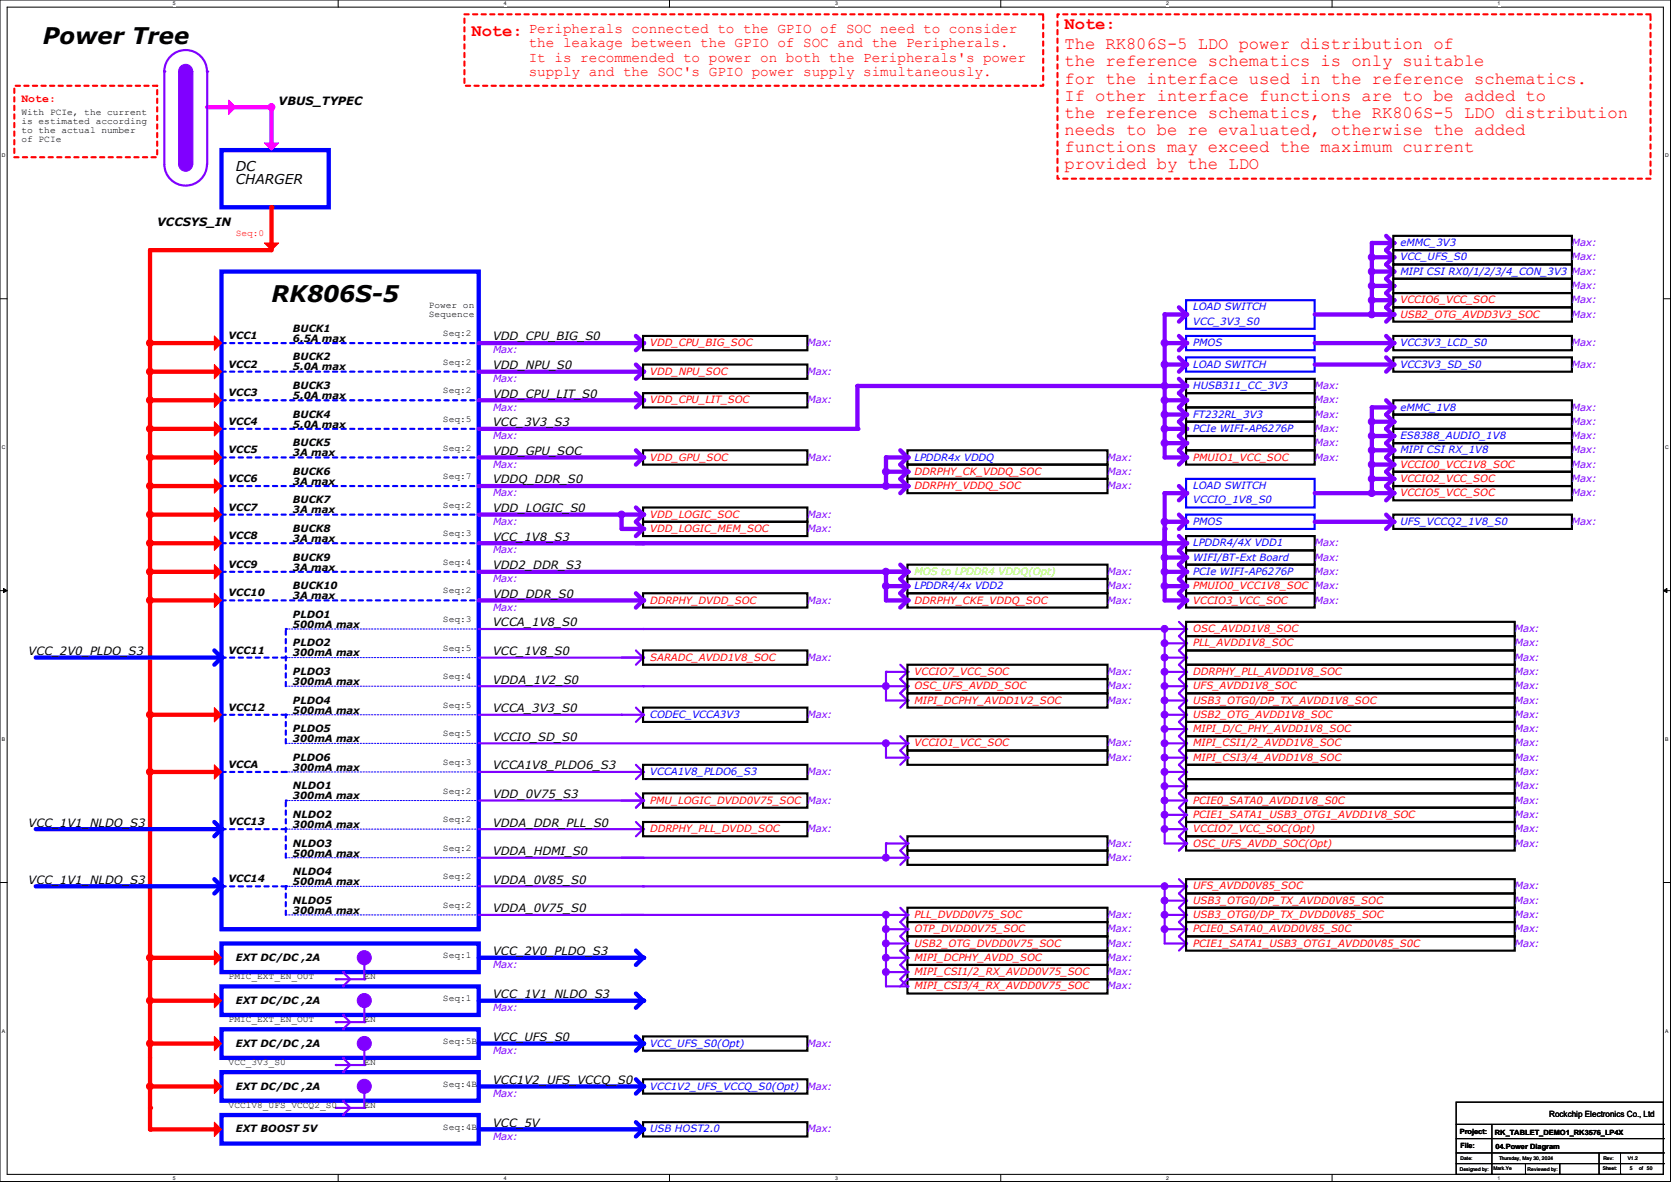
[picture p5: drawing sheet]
<svg xmlns="http://www.w3.org/2000/svg" width="297mm" height="210mm" viewBox="0 0 297 210" stroke-linecap="round" stroke-linejoin="round" font-family="sans-serif">
<defs><g id="words">
<g font-size="4.1">
<text x="7.6" y="7.9">Power Tree</text>
<text x="48.3" y="53.6">RK806S-5</text>
</g>
<g font-size="3" fill="#f00">
<text x="189.2" y="5.1">Note:</text>
<text x="83.8" y="6.3">Note:</text>
<text x="189.2" y="8.8">The RK806S-5 LDO power distribution of</text>
<text x="189.2" y="11.8">the reference schematics is only suitable</text>
<text x="189.2" y="14.9">for the interface used in the reference schematics.</text>
<text x="189.2" y="17.9">If other interface functions are to be added to</text>
<text x="189.2" y="21">the reference schematics, the RK806S-5 LDO distribution</text>
<text x="189.2" y="24">needs to be re evaluated, otherwise the added</text>
<text x="189.2" y="27.1">functions may exceed the maximum current</text>
<text x="189.2" y="30.1">provided by the LDO</text>
</g>
<g font-size="2.5" fill="#f00">
<text x="94" y="5.9">Peripherals connected to the GPIO of SOC need to consider</text>
<text x="94" y="8.4">the leakage between the GPIO of SOC and the Peripherals.</text>
<text x="94" y="11">It is recommended to power on both the Peripherals's power</text>
<text x="94" y="13.5">supply and the SOC's GPIO power supply simultaneously.</text>
</g>
<g font-size="2.4">
<text x="41.9" y="30.4">DC</text>
<text x="41.9" y="32.8">CHARGER</text>
</g>
<text font-size="2" fill="#f00" x="3.8" y="18.2">Note:</text>
<g font-size="2">
<text x="49.5" y="18.6">VBUS_TYPEC</text>
<text x="27.9" y="40.2">VCCSYS_IN</text>
<text x="87.6" y="65.6">VDD_NPU_S0</text>
<text x="87.6" y="60.5">VDD_CPU_BIG_S0</text>
<text x="87.6" y="70.7">VDD_CPU_LIT_S0</text>
<text x="87.6" y="75.7">VCC_3V3_S3</text>
<text x="87.6" y="80.8">VDD_GPU_SOC</text>
<text x="87.6" y="85.9">VDDQ_DDR_S0</text>
<text x="87.6" y="91">VDD_LOGIC_S0</text>
<text x="87.6" y="96.1">VCC_1V8_S3</text>
<text x="87.6" y="101.1">VDD2_DDR_S3</text>
<text x="87.6" y="106.2">VDD_DDR_S0</text>
<text x="87.6" y="111.3">VCCA_1V8_S0</text>
<text x="5.1" y="116.4">VCC_2V0_PLDO_S3</text>
<text x="87.6" y="116.4">VCC_1V8_S0</text>
<text x="87.6" y="121.5">VDDA_1V2_S0</text>
<text x="87.6" y="126.5">VCCA_3V3_S0</text>
<text x="87.6" y="131.6">VCCIO_SD_S0</text>
<text x="87.6" y="136.7">VCCA1V8_PLDO6_S3</text>
<text x="87.6" y="141.8">VDD_0V75_S3</text>
<text x="5.1" y="146.9">VCC_1V1_NLDO_S3</text>
<text x="87.6" y="146.9">VDDA_DDR_PLL_S0</text>
<text x="87.6" y="151.9">VDDA_HDMI_S0</text>
<text x="5.1" y="157">VCC_1V1_NLDO_S3</text>
<text x="87.6" y="157">VDDA_0V85_S0</text>
<text x="87.6" y="162.1">VDDA_0V75_S0</text>
<text x="87.6" y="169.7">VCC_2V0_PLDO_S3</text>
<text x="87.6" y="177.3">VCC_1V1_NLDO_S3</text>
<text x="87.6" y="185">VCC_UFS_S0</text>
<text x="87.6" y="192.6">VCC1V2_UFS_VCCQ_S0</text>
<text x="87.6" y="200.2">VCC_5V</text>
</g>
<g font-size="1.8" fill="#00f">
<text x="248.9" y="46.3">VCC_UFS_S0</text>
<text x="248.9" y="43.7">eMMC_3V3</text>
<text x="248.9" y="48.8">MIPI CSI RX0/1/2/3/4_CON_3V3</text>
<text x="212.1" y="55.2">LOAD SWITCH</text>
<text x="212.1" y="57.7">VCC_3V3_S0</text>
<text x="212.1" y="65.3">LOAD SWITCH</text>
<text x="212.1" y="61.5">PMOS</text>
<text x="248.9" y="65.3">VCC3V3_SD_S0</text>
<text x="248.9" y="61.5">VCC3V3_LCD_S0</text>
<text x="212.1" y="69.1">HUSB311_CC_3V3</text>
<text x="212.1" y="74.2">FT232RL_3V3</text>
<text x="212.1" y="76.8">PCIe WIFI-AP6276P</text>
<text x="248.9" y="72.9">eMMC_1V8</text>
<text x="162.6" y="81.8">LPDDR4x VDDQ</text>
<text x="248.9" y="80.6">MIPI CSI RX_1V8</text>
<text x="248.9" y="78">ES8388_AUDIO_1V8</text>
<text x="212.1" y="86.9">LOAD SWITCH</text>
<text x="212.1" y="89.5">VCCIO_1V8_S0</text>
<text x="212.1" y="93.3">PMOS</text>
<text x="248.9" y="93.3">UFS_VCCQ2_1V8_S0</text>
<text x="212.1" y="97.1">LPDDR4/4X VDD1</text>
<text x="212.1" y="99.6">WIFI/BT-Ext Board</text>
<text x="162.6" y="104.7">LPDDR4/4x VDD2</text>
<text x="212.1" y="102.2">PCIe WIFI-AP6276P</text>
<text x="115.6" y="127.6">CODEC_VCCA3V3</text>
<text x="115.6" y="137.7">VCCA1V8_PLDO6_S3</text>
<text x="115.6" y="186">VCC_UFS_S0(Opt)</text>
<text x="115.6" y="193.6">VCC1V2_UFS_VCCQ_S0(Opt)</text>
<text x="115.6" y="201.2">USB HOST2.0</text>
</g>
<g font-size="1.8" fill="#8000ff">
<text x="279.4" y="46.3">Max:</text>
<text x="279.4" y="43.7">Max:</text>
<text x="279.4" y="51.4">Max:</text>
<text x="279.4" y="48.8">Max:</text>
<text x="279.4" y="53.9">Max:</text>
<text x="279.4" y="56.4">Max:</text>
<text x="87.6" y="62.8">Max:</text>
<text x="143.5" y="61.5">Max:</text>
<text x="279.4" y="65.3">Max:</text>
<text x="279.4" y="61.5">Max:</text>
<text x="87.6" y="67.9">Max:</text>
<text x="143.5" y="66.6">Max:</text>
<text x="143.5" y="71.7">Max:</text>
<text x="233.7" y="71.7">Max:</text>
<text x="233.7" y="69.1">Max:</text>
<text x="87.6" y="72.9">Max:</text>
<text x="233.7" y="74.2">Max:</text>
<text x="233.7" y="76.8">Max:</text>
<text x="279.4" y="75.5">Max:</text>
<text x="279.4" y="72.9">Max:</text>
<text x="87.6" y="78">Max:</text>
<text x="87.6" y="83.1">Max:</text>
<text x="143.5" y="81.8">Max:</text>
<text x="196.8" y="81.8">Max:</text>
<text x="233.7" y="79.3">Max:</text>
<text x="233.7" y="81.8">Max:</text>
<text x="279.4" y="78">Max:</text>
<text x="279.4" y="83.1">Max:</text>
<text x="279.4" y="80.6">Max:</text>
<text x="87.6" y="88.2">Max:</text>
<text x="196.8" y="84.4">Max:</text>
<text x="196.8" y="86.9">Max:</text>
<text x="279.4" y="88.2">Max:</text>
<text x="279.4" y="85.6">Max:</text>
<text x="87.6" y="93.3">Max:</text>
<text x="143.5" y="92">Max:</text>
<text x="143.5" y="94.5">Max:</text>
<text x="279.4" y="93.3">Max:</text>
<text x="87.6" y="98.3">Max:</text>
<text x="233.7" y="99.6">Max:</text>
<text x="233.7" y="97.1">Max:</text>
<text x="87.6" y="103.4">Max:</text>
<text x="143.5" y="107.2">Max:</text>
<text x="196.8" y="102.2">Max:</text>
<text x="196.8" y="107.2">Max:</text>
<text x="196.8" y="104.7">Max:</text>
<text x="233.7" y="102.2">Max:</text>
<text x="233.7" y="104.7">Max:</text>
<text x="233.7" y="107.2">Max:</text>
<text x="87.6" y="108.5">Max:</text>
<text x="269.2" y="112.3">Max:</text>
<text x="143.5" y="117.4">Max:</text>
<text x="196.8" y="119.9">Max:</text>
<text x="269.2" y="119.9">Max:</text>
<text x="269.2" y="114.9">Max:</text>
<text x="269.2" y="117.4">Max:</text>
<text x="196.8" y="122.5">Max:</text>
<text x="196.8" y="125">Max:</text>
<text x="269.2" y="125">Max:</text>
<text x="269.2" y="122.5">Max:</text>
<text x="143.5" y="127.6">Max:</text>
<text x="269.2" y="130.1">Max:</text>
<text x="269.2" y="127.6">Max:</text>
<text x="143.5" y="137.7">Max:</text>
<text x="196.8" y="132.6">Max:</text>
<text x="196.8" y="135.2">Max:</text>
<text x="269.2" y="137.7">Max:</text>
<text x="269.2" y="135.2">Max:</text>
<text x="269.2" y="132.6">Max:</text>
<text x="143.5" y="142.8">Max:</text>
<text x="269.2" y="142.8">Max:</text>
<text x="269.2" y="140.3">Max:</text>
<text x="143.5" y="147.9">Max:</text>
<text x="269.2" y="145.3">Max:</text>
<text x="269.2" y="147.9">Max:</text>
<text x="196.8" y="150.4">Max:</text>
<text x="196.8" y="153">Max:</text>
<text x="269.2" y="150.4">Max:</text>
<text x="269.2" y="158">Max:</text>
<text x="269.2" y="160.6">Max:</text>
<text x="196.8" y="165.7">Max:</text>
<text x="196.8" y="163.1">Max:</text>
<text x="269.2" y="163.1">Max:</text>
<text x="269.2" y="165.7">Max:</text>
<text x="87.6" y="172">Max:</text>
<text x="196.8" y="168.2">Max:</text>
<text x="196.8" y="173.3">Max:</text>
<text x="196.8" y="170.7">Max:</text>
<text x="269.2" y="168.2">Max:</text>
<text x="87.6" y="179.6">Max:</text>
<text x="196.8" y="175.8">Max:</text>
<text x="143.5" y="186">Max:</text>
<text x="87.6" y="187.2">Max:</text>
<text x="87.6" y="194.9">Max:</text>
<text x="143.5" y="193.6">Max:</text>
<text x="87.6" y="202.5">Max:</text>
<text x="143.5" y="201.2">Max:</text>
</g>
<g font-size="1.8" fill="#f00">
<text x="248.9" y="53.9">VCCIO6_VCC_SOC</text>
<text x="248.9" y="56.4">USB2_OTG_AVDD3V3_SOC</text>
<text x="115.6" y="61.5">VDD_CPU_BIG_SOC</text>
<text x="115.6" y="66.6">VDD_NPU_SOC</text>
<text x="115.6" y="71.7">VDD_CPU_LIT_SOC</text>
<text x="115.6" y="81.8">VDD_GPU_SOC</text>
<text x="212.1" y="81.8">PMUIO1_VCC_SOC</text>
<text x="248.9" y="83.1">VCCIO0_VCC1V8_SOC</text>
<text x="162.6" y="86.9">DDRPHY_VDDQ_SOC</text>
<text x="162.6" y="84.4">DDRPHY_CK_VDDQ_SOC</text>
<text x="248.9" y="85.6">VCCIO2_VCC_SOC</text>
<text x="248.9" y="88.2">VCCIO5_VCC_SOC</text>
<text x="115.6" y="92">VDD_LOGIC_SOC</text>
<text x="115.6" y="94.5">VDD_LOGIC_MEM_SOC</text>
<text x="115.6" y="107.2">DDRPHY_DVDD_SOC</text>
<text x="162.6" y="107.2">DDRPHY_CKE_VDDQ_SOC</text>
<text x="212.1" y="104.7">PMUIO0_VCC1V8_SOC</text>
<text x="212.1" y="107.2">VCCIO3_VCC_SOC</text>
<text x="212.1" y="112.3">OSC_AVDD1V8_SOC</text>
<text x="115.6" y="117.4">SARADC_AVDD1V8_SOC</text>
<text x="162.6" y="119.9">VCCIO7_VCC_SOC</text>
<text x="212.1" y="114.9">PLL_AVDD1V8_SOC</text>
<text x="212.1" y="119.9">DDRPHY_PLL_AVDD1V8_SOC</text>
<text x="162.6" y="122.5">OSC_UFS_AVDD_SOC</text>
<text x="162.6" y="125">MIPI_DCPHY_AVDD1V2_SOC</text>
<text x="212.1" y="122.5">UFS_AVDD1V8_SOC</text>
<text x="212.1" y="125">USB3_OTG0/DP_TX_AVDD1V8_SOC</text>
<text x="212.1" y="127.6">USB2_OTG_AVDD1V8_SOC</text>
<text x="212.1" y="130.1">MIPI_D/C_PHY_AVDD1V8_SOC</text>
<text x="162.6" y="132.6">VCCIO1_VCC_SOC</text>
<text x="212.1" y="132.6">MIPI_CSI1/2_AVDD1V8_SOC</text>
<text x="212.1" y="135.2">MIPI_CSI3/4_AVDD1V8_SOC</text>
<text x="115.6" y="142.8">PMU_LOGIC_DVDD0V75_SOC</text>
<text x="212.1" y="142.8">PCIE0_SATA0_AVDD1V8_S0C</text>
<text x="115.6" y="147.9">DDRPHY_PLL_DVDD_SOC</text>
<text x="212.1" y="145.3">PCIE1_SATA1_USB3_OTG1_AVDD1V8_SOC</text>
<text x="212.1" y="147.9">VCCIO7_VCC_SOC(Opt)</text>
<text x="212.1" y="150.4">OSC_UFS_AVDD_SOC(Opt)</text>
<text x="212.1" y="160.6">USB3_OTG0/DP_TX_AVDD0V85_SOC</text>
<text x="212.1" y="158">UFS_AVDD0V85_SOC</text>
<text x="162.6" y="163.1">PLL_DVDD0V75_SOC</text>
<text x="162.6" y="165.7">OTP_DVDD0V75_SOC</text>
<text x="212.1" y="163.1">USB3_OTG0/DP_TX_DVDD0V85_SOC</text>
<text x="212.1" y="165.7">PCIE0_SATA0_AVDD0V85_S0C</text>
<text x="162.6" y="168.2">USB2_OTG_DVDD0V75_SOC</text>
<text x="162.6" y="170.7">MIPI_DCPHY_AVDD_SOC</text>
<text x="162.6" y="173.3">MIPI_CSI1/2_RX_AVDD0V75_SOC</text>
<text x="212.1" y="168.2">PCIE1_SATA1_USB3_OTG1_AVDD0V85_S0C</text>
<text x="162.6" y="175.8">MIPI_CSI3/4_RX_AVDD0V75_SOC</text>
</g>
<g font-size="1.8">
<text x="52.1" y="59">BUCK1</text>
<text x="40.6" y="60.2">VCC1</text>
<text x="40.6" y="65.3">VCC2</text>
<text x="52.1" y="60.7">6.5A max</text>
<text x="52.1" y="64.1">BUCK2</text>
<text x="52.1" y="65.8">5.0A max</text>
<text x="40.6" y="70.4">VCC3</text>
<text x="52.1" y="69.1">BUCK3</text>
<text x="52.1" y="70.9">5.0A max</text>
<text x="40.6" y="75.5">VCC4</text>
<text x="52.1" y="74.2">BUCK4</text>
<text x="52.1" y="76">5.0A max</text>
<text x="40.6" y="80.6">VCC5</text>
<text x="52.1" y="79.3">BUCK5</text>
<text x="52.1" y="81.1">3A max</text>
<text x="40.6" y="85.6">VCC6</text>
<text x="52.1" y="89.5">BUCK7</text>
<text x="52.1" y="84.4">BUCK6</text>
<text x="52.1" y="86.1">3A max</text>
<text x="40.6" y="90.7">VCC7</text>
<text x="40.6" y="95.8">VCC8</text>
<text x="52.1" y="91.2">3A max</text>
<text x="52.1" y="94.5">BUCK8</text>
<text x="40.6" y="100.9">VCC9</text>
<text x="52.1" y="96.3">3A max</text>
<text x="52.1" y="99.6">BUCK9</text>
<text x="52.1" y="101.4">3A max</text>
<text x="40.6" y="106">VCC10</text>
<text x="52.1" y="104.7">BUCK10</text>
<text x="52.1" y="106.5">3A max</text>
<text x="52.1" y="109.8">PLDO1</text>
<text x="52.1" y="111.5">500mA max</text>
<text x="40.6" y="116.1">VCC11</text>
<text x="52.1" y="114.9">PLDO2</text>
<text x="52.1" y="116.6">300mA max</text>
<text x="52.1" y="119.9">PLDO3</text>
<text x="52.1" y="121.7">300mA max</text>
<text x="52.1" y="125">PLDO4</text>
<text x="40.6" y="126.3">VCC12</text>
<text x="52.1" y="126.8">500mA max</text>
<text x="52.1" y="130.1">PLDO5</text>
<text x="52.1" y="131.9">300mA max</text>
<text x="40.6" y="136.4">VCCA</text>
<text x="52.1" y="135.2">PLDO6</text>
<text x="52.1" y="136.9">300mA max</text>
<text x="52.1" y="140.3">NLDO1</text>
<text x="52.1" y="142">300mA max</text>
<text x="40.6" y="146.6">VCC13</text>
<text x="52.1" y="145.3">NLDO2</text>
<text x="52.1" y="147.1">300mA max</text>
<text x="52.1" y="150.4">NLDO3</text>
<text x="52.1" y="152.2">500mA max</text>
<text x="52.1" y="155.5">NLDO4</text>
<text x="40.6" y="156.8">VCC14</text>
<text x="52.1" y="157.3">500mA max</text>
<text x="52.1" y="160.6">NLDO5</text>
<text x="52.1" y="162.3">300mA max</text>
<text x="41.9" y="170.7">EXT DC/DC ,2A</text>
<text x="41.9" y="178.4">EXT DC/DC ,2A</text>
<text x="41.9" y="186">EXT DC/DC ,2A</text>
<text x="41.9" y="193.6">EXT DC/DC ,2A</text>
<text x="41.9" y="201.2">EXT BOOST 5V</text>
</g>
<text font-size="1.8" fill="#80ff00" x="162.6" y="102.2">MOS to LPDDR4 VDDQ(Opt)</text>
<g font-size="1.7">
<text x="3.8" y="20.4">With PCIe, the current</text>
<text x="3.8" y="22">is estimated according</text>
<text x="3.8" y="23.7">to the actual number</text>
<text x="3.8" y="25.3">of PCIe</text>
<text x="76.2" y="54.7">Power on</text>
<text x="76.2" y="56.3">Sequence</text>
<text x="78.7" y="59.7">Seq:2</text>
<text x="78.7" y="64.8">Seq:2</text>
<text x="78.7" y="69.9">Seq:2</text>
<text x="78.7" y="75">Seq:5</text>
<text x="78.7" y="80.1">Seq:2</text>
<text x="78.7" y="85.1">Seq:7</text>
<text x="78.7" y="90.2">Seq:2</text>
<text x="78.7" y="95.3">Seq:3</text>
<text x="78.7" y="100.4">Seq:4</text>
<text x="78.7" y="105.5">Seq:2</text>
<text x="78.7" y="110.5">Seq:3</text>
<text x="78.7" y="115.6">Seq:5</text>
<text x="78.7" y="120.7">Seq:4</text>
<text x="78.7" y="125.8">Seq:5</text>
<text x="78.7" y="130.9">Seq:5</text>
<text x="78.7" y="135.9">Seq:3</text>
<text x="78.7" y="141">Seq:2</text>
<text x="78.7" y="146.1">Seq:2</text>
<text x="78.7" y="151.2">Seq:2</text>
<text x="78.7" y="156.3">Seq:2</text>
<text x="78.7" y="161.3">Seq:2</text>
<text x="78.7" y="170.2">Seq:1</text>
<text x="40.6" y="174">PMIC_EXT_EN_OUT</text>
<text x="64.8" y="174">EN</text>
<text x="78.7" y="177.8">Seq:1</text>
<text x="40.6" y="181.7">PMIC_EXT_EN_OUT</text>
<text x="64.8" y="181.7">EN</text>
<text x="78.7" y="185.5">Seq:5B</text>
<text x="40.6" y="189.3">VCC_3V3_S0</text>
<text x="64.8" y="189.3">EN</text>
<text x="40.6" y="196.9">VCC1V8_UFS_VCCQ2_S0</text>
<text x="64.8" y="196.9">EN</text>
<text x="78.7" y="193.1">Seq:4B</text>
<text x="78.7" y="200.7">Seq:4B</text>
</g>
<text font-size="1.7" fill="#f00" x="41.9" y="42">Seq:0</text>
<text font-size="1.5" x="275.3" y="198.5">Rockchip Electronics Co., Ltd</text>
<g font-size="1.3">
<text x="259.5" y="201.5">Project:</text>
<text x="265.7" y="201.6">RK_TABLET_DEMO1_RK3576_LP4X</text>
<text x="259.6" y="204">File:</text>
<text x="265.8" y="204.1">04.Power Diagram</text>
</g>
<g font-size=".9">
<text x="30.7" y=".9">5</text>
<text x="89.5" y=".9">4</text>
<text x="148.4" y=".9">3</text>
<text x="207.3" y=".9">2</text>
<text x="266.2" y=".9">1</text>
<text x=".3" y="28">D</text>
<text x="296" y="28">D</text>
<text x=".3" y="79.8">C</text>
<text x="296" y="79.8">C</text>
<text x=".3" y="131.7">B</text>
<text x="296" y="131.7">B</text>
<text x=".3" y="183.5">A</text>
<text x="296" y="183.5">A</text>
<text x="30.7" y="209.6">5</text>
<text x="89.5" y="209.6">4</text>
<text x="148.4" y="209.6">3</text>
<text x="207.3" y="209.6">2</text>
<text x="259.5" y="208.1">Designed by:</text>
<text x="259.6" y="206.2">Date:</text>
<text x="265.4" y="207.9">Mark.Ye</text>
<text x="266.2" y="209.6">1</text>
<text x="266.5" y="206.2">Thursday, May 30, 2024</text>
<text x="271.5" y="208.1">Reviewed by:</text>
<text x="284.9" y="207.9">Sheet:</text>
<text x="285" y="206.2">Rev:</text>
<text x="289.3" y="206.2">V1.2</text>
<text x="289.7" y="207.9">5</text>
<text x="291.3" y="207.9">of 50</text>
</g>
</g></defs>
<path d="M0 0h296.9v209.9h-296.9zM1.3 1.3h294.4v207.4h-294.4z" fill="none" stroke="#000" stroke-width=".18"/>
<g fill="#fff">
<path d="M30.7 .1h.5v1h-.5z"/>
<path d="M30.7 208.8h.5v1h-.5z"/>
</g>
<path d="M60.1 0v1.3M60.1 208.7v1.2" fill="none" stroke="#000" stroke-width=".18"/>
<g fill="#fff">
<path d="M89.5 .1h.5v1h-.5z"/>
<path d="M89.5 208.8h.5v1h-.5z"/>
</g>
<path d="M119 0v1.3M119 208.7v1.2" fill="none" stroke="#000" stroke-width=".18"/>
<g fill="#fff">
<path d="M148.4 .1h.5v1h-.5z"/>
<path d="M148.4 208.8h.5v1h-.5z"/>
</g>
<path d="M177.9 0v1.3M177.9 208.7v1.2" fill="none" stroke="#000" stroke-width=".18"/>
<g fill="#fff">
<path d="M207.3 .1h.5v1h-.5z"/>
<path d="M207.3 208.8h.5v1h-.5z"/>
</g>
<path d="M236.8 0v1.3M236.8 208.7v1.2" fill="none" stroke="#000" stroke-width=".18"/>
<g fill="#fff">
<path d="M266.2 .1h.5v1h-.5z"/>
<path d="M266.2 208.8h.5v1h-.5z"/>
<path d="M.3 27.2h.7v1h-.7z"/>
<path d="M296 27.2h.6v1h-.6z"/>
<path d="M.3 79h.7v1h-.7z"/>
<path d="M296 79h.6v1h-.6z"/>
</g>
<path d="M0 53.1h1.3M295.7 53.1h1.2" fill="none" stroke="#000" stroke-width=".18"/>
<g fill="#fff">
<path d="M.3 130.9h.6v1h-.6z"/>
<path d="M296 130.9h.6v1h-.6z"/>
</g>
<path d="M0 104.9h1.3M295.7 104.9h1.2" fill="none" stroke="#000" stroke-width=".18"/>
<path d="M.6 104.6l.7 .3-.7 .4zM295.7 104.9l.6-.3v.7z" fill="#000" stroke="#000" stroke-width=".18"/>
<g fill="#fff">
<path d="M.3 182.7h.6v1h-.6z"/>
<path d="M296 182.7h.5v1h-.5z"/>
</g>
<path d="M0 156.8h1.3M295.7 156.8h1.2" fill="none" stroke="#000" stroke-width=".18"/>
<path d="M36.8 19h11.5" fill="none" stroke="#f0f" stroke-width=".76"/>
<circle cx="48.3" cy="19.1" r=".38" fill="#f0f"/>
<path d="M26.7 44.4h21.6" fill="none" stroke="#f00" stroke-width=".76"/>
<circle cx="26.7" cy="44.4" r=".38" fill="#f00"/>
<g fill="#f0f" stroke="#f0f" stroke-width=".18">
<path d="M40.6 17.8l1.3 1.2-1.3 1.3z" fill-rule="evenodd"/>
<circle cx="48.2" cy="19" r=".61"/>
</g>
<path d="M2.5 15.2h25.4v12.7h-25.4z" fill="none" stroke="#f00" stroke-width=".38" stroke-dasharray=".8 .8"/>
<path d="M47 43.2h2.5l-1.2 1.2z" fill-rule="evenodd" fill="#f00" stroke="#f00" stroke-width=".18"/>
<path d="M39.4 26.7h19v10.1h-19z" fill="none" stroke="#00f" stroke-width=".76"/>
<path d="M48.3 36.8v7.6" fill="none" stroke="#f00" stroke-width=".76"/>
<circle cx="48.3" cy="36.8" r=".38" fill="#f00"/>
<path d="M48.3 19v6.4" fill="none" stroke="#f0f" stroke-width=".76"/>
<circle cx="48.3" cy="19.1" r=".38" fill="#f0f"/>
<path d="M47 25.4h2.5l-1.2 1.3z" fill-rule="evenodd" fill="#f0f" stroke="#f0f" stroke-width=".18"/>
<path d="M113 96.5h94" fill="none" stroke="#8000ff" stroke-width=".76"/>
<circle cx="207" cy="96.5" r=".38" fill="#8000ff"/>
<path d="M39.4 48.3h45.7v116.8h-45.7z" fill="none" stroke="#00f" stroke-width=".76"/>
<path d="M39.4 66h45.7" fill="none" stroke="#00f" stroke-width=".38" stroke-dasharray=".8 .8"/>
<circle cx="85.1" cy="66" r=".19" fill="#00f" stroke-dasharray=".8 .8"/>
<path d="M39.4 71.1h45.7" fill="none" stroke="#00f" stroke-width=".38" stroke-dasharray=".8 .8"/>
<circle cx="85.1" cy="71.1" r=".19" fill="#00f" stroke-dasharray=".8 .8"/>
<path d="M39.4 76.2h45.7" fill="none" stroke="#00f" stroke-width=".38" stroke-dasharray=".8 .8"/>
<circle cx="85.1" cy="76.2" r=".19" fill="#00f" stroke-dasharray=".8 .8"/>
<path d="M39.4 61h45.7" fill="none" stroke="#00f" stroke-width=".38" stroke-dasharray=".8 .8"/>
<circle cx="85.1" cy="61" r=".19" fill="#00f" stroke-dasharray=".8 .8"/>
<path d="M39.4 86.4h45.7" fill="none" stroke="#00f" stroke-width=".38" stroke-dasharray=".8 .8"/>
<circle cx="85.1" cy="86.4" r=".19" fill="#00f" stroke-dasharray=".8 .8"/>
<path d="M39.4 91.4h45.7" fill="none" stroke="#00f" stroke-width=".38" stroke-dasharray=".8 .8"/>
<circle cx="85.1" cy="91.4" r=".19" fill="#00f" stroke-dasharray=".8 .8"/>
<path d="M39.4 96.5h45.7" fill="none" stroke="#00f" stroke-width=".38" stroke-dasharray=".8 .8"/>
<circle cx="85.1" cy="96.5" r=".19" fill="#00f" stroke-dasharray=".8 .8"/>
<path d="M39.4 81.3h45.7" fill="none" stroke="#00f" stroke-width=".38" stroke-dasharray=".8 .8"/>
<circle cx="85.1" cy="81.3" r=".19" fill="#00f" stroke-dasharray=".8 .8"/>
<path d="M39.4 101.6h45.7" fill="none" stroke="#00f" stroke-width=".38" stroke-dasharray=".8 .8"/>
<circle cx="85.1" cy="101.6" r=".19" fill="#00f" stroke-dasharray=".8 .8"/>
<path d="M39.4 106.7h45.7" fill="none" stroke="#00f" stroke-width=".38" stroke-dasharray=".8 .8"/>
<circle cx="85.1" cy="106.7" r=".19" fill="#00f" stroke-dasharray=".8 .8"/>
<path d="M50.8 121.9v-10.1" fill="none" stroke="#00f" stroke-width=".38" stroke-dasharray=".8 .8"/>
<circle cx="50.8" cy="111.8" r=".19" fill="#00f" stroke-dasharray=".8 .8"/>
<path d="M50.8 111.8h34.3M85.1 111.8h.1M50.8 121.9h34.3M85.1 121.9h.1" fill="none" stroke="#00f" stroke-width=".18" stroke-dasharray=".3 .3"/>
<path d="M39.4 116.8h11.4" fill="none" stroke="#00f" stroke-width=".38" stroke-dasharray=".8 .8"/>
<circle cx="50.8" cy="116.8" r=".19" fill="#00f" stroke-dasharray=".8 .8"/>
<path d="M50.8 116.8h34.3M85.1 116.8h.1" fill="none" stroke="#00f" stroke-width=".18" stroke-dasharray=".3 .3"/>
<path d="M39.4 127h11.4" fill="none" stroke="#00f" stroke-width=".38" stroke-dasharray=".8 .8"/>
<circle cx="50.8" cy="127" r=".19" fill="#00f" stroke-dasharray=".8 .8"/>
<path d="M50.8 132.1v-5.1" fill="none" stroke="#00f" stroke-width=".38" stroke-dasharray=".8 .8"/>
<circle cx="50.8" cy="127" r=".19" fill="#00f" stroke-dasharray=".8 .8"/>
<path d="M50.8 132.1h34.3M50.8 127h34.3M85.1 132.1h.1M85.1 127h.1" fill="none" stroke="#00f" stroke-width=".18" stroke-dasharray=".3 .3"/>
<path d="M39.4 137.2h11.4" fill="none" stroke="#00f" stroke-width=".38" stroke-dasharray=".8 .8"/>
<circle cx="50.8" cy="137.2" r=".19" fill="#00f" stroke-dasharray=".8 .8"/>
<path d="M50.8 137.2h34.3M85.1 137.2h.1" fill="none" stroke="#00f" stroke-width=".18" stroke-dasharray=".3 .3"/>
<path d="M50.8 152.4v-10.2" fill="none" stroke="#00f" stroke-width=".38" stroke-dasharray=".8 .8"/>
<circle cx="50.8" cy="142.2" r=".19" fill="#00f" stroke-dasharray=".8 .8"/>
<path d="M50.8 142.2h34.3M50.8 152.4h34.3M85.1 142.2h.1M85.1 152.4h.1" fill="none" stroke="#00f" stroke-width=".18" stroke-dasharray=".3 .3"/>
<path d="M39.4 147.3h11.4" fill="none" stroke="#00f" stroke-width=".38" stroke-dasharray=".8 .8"/>
<circle cx="50.8" cy="147.3" r=".19" fill="#00f" stroke-dasharray=".8 .8"/>
<path d="M50.8 147.3h34.3M85.1 147.3h.1" fill="none" stroke="#00f" stroke-width=".18" stroke-dasharray=".3 .3"/>
<path d="M39.4 157.5h11.4" fill="none" stroke="#00f" stroke-width=".38" stroke-dasharray=".8 .8"/>
<circle cx="50.8" cy="157.5" r=".19" fill="#00f" stroke-dasharray=".8 .8"/>
<path d="M50.8 162.6v-5.1" fill="none" stroke="#00f" stroke-width=".38" stroke-dasharray=".8 .8"/>
<circle cx="50.8" cy="157.5" r=".19" fill="#00f" stroke-dasharray=".8 .8"/>
<path d="M50.8 157.5h34.3M85.1 157.5h.1M50.8 162.6h34.3M85.1 162.6h.1" fill="none" stroke="#00f" stroke-width=".18" stroke-dasharray=".3 .3"/>
<path d="M210.8 95.2h22.9v2.6h-22.9zM210.8 97.8h22.9v2.5h-22.9zM210.8 100.3h22.9v2.6h-22.9z" fill="none" stroke="#000" stroke-width=".38"/>
<path d="M207 96.5h3.8" fill="none" stroke="#8000ff" stroke-width=".76"/>
<circle cx="210.8" cy="96.5" r=".38" fill="#8000ff"/>
<path d="M210.8 96.5l-1.3 1.3" fill="none" stroke="#8000ff" stroke-width=".76"/>
<circle cx="210.8" cy="96.5" r=".38" fill="#8000ff"/>
<path d="M207 99.1h3.8" fill="none" stroke="#8000ff" stroke-width=".76"/>
<circle cx="210.8" cy="99.1" r=".38" fill="#8000ff"/>
<path d="M209.5 95.2l1.3 1.3" fill="none" stroke="#8000ff" stroke-width=".76"/>
<circle cx="210.8" cy="96.5" r=".38" fill="#8000ff"/>
<path d="M26.7 44.4v143.6" fill="none" stroke="#f00" stroke-width=".76"/>
<circle cx="26.7" cy="44.4" r=".38" fill="#f00"/>
<path d="M207 101.6h3.8" fill="none" stroke="#8000ff" stroke-width=".76"/>
<circle cx="210.8" cy="101.6" r=".38" fill="#8000ff"/>
<path d="M210.8 99.1l-1.3 1.2" fill="none" stroke="#8000ff" stroke-width=".76"/>
<circle cx="210.8" cy="99.1" r=".38" fill="#8000ff"/>
<path d="M209.5 97.8l1.3 1.3" fill="none" stroke="#8000ff" stroke-width=".76"/>
<circle cx="210.8" cy="99.1" r=".38" fill="#8000ff"/>
<path d="M210.8 101.6l-1.3 1.3" fill="none" stroke="#8000ff" stroke-width=".76"/>
<circle cx="210.8" cy="101.6" r=".38" fill="#8000ff"/>
<path d="M209.5 100.3l1.3 1.3" fill="none" stroke="#8000ff" stroke-width=".76"/>
<circle cx="210.8" cy="101.6" r=".38" fill="#8000ff"/>
<path d="M38.1 59.7l1.3 1.3-1.3 1.2z" fill-rule="evenodd" fill="#f00" stroke="#f00" stroke-width=".18"/>
<path d="M207 87.6v14" fill="none" stroke="#8000ff" stroke-width=".76"/>
<circle cx="207" cy="87.6" r=".38" fill="#8000ff"/>
<path d="M26.7 61h11.4" fill="none" stroke="#f00" stroke-width=".76"/>
<circle cx="26.7" cy="61" r=".38" fill="#f00"/>
<path d="M38.1 64.8l1.3 1.2-1.3 1.3z" fill-rule="evenodd" fill="#f00" stroke="#f00" stroke-width=".18"/>
<path d="M26.7 66h11.4" fill="none" stroke="#f00" stroke-width=".76"/>
<circle cx="26.7" cy="66" r=".38" fill="#f00"/>
<path d="M38.1 69.8l1.3 1.3-1.3 1.3z" fill-rule="evenodd" fill="#f00" stroke="#f00" stroke-width=".18"/>
<path d="M26.7 71.1h11.4" fill="none" stroke="#f00" stroke-width=".76"/>
<circle cx="26.7" cy="71.1" r=".38" fill="#f00"/>
<path d="M38.1 74.9l1.3 1.3-1.3 1.3z" fill-rule="evenodd" fill="#f00" stroke="#f00" stroke-width=".18"/>
<path d="M26.7 76.2h11.4" fill="none" stroke="#f00" stroke-width=".76"/>
<circle cx="26.7" cy="76.2" r=".38" fill="#f00"/>
<path d="M38.1 80l1.3 1.3-1.3 1.2z" fill-rule="evenodd" fill="#f00" stroke="#f00" stroke-width=".18"/>
<path d="M26.7 81.3h11.4" fill="none" stroke="#f00" stroke-width=".76"/>
<circle cx="26.7" cy="81.3" r=".38" fill="#f00"/>
<path d="M38.1 85.1l1.3 1.3-1.3 1.2z" fill-rule="evenodd" fill="#f00" stroke="#f00" stroke-width=".18"/>
<path d="M26.7 86.4h11.4" fill="none" stroke="#f00" stroke-width=".76"/>
<circle cx="26.7" cy="86.4" r=".38" fill="#f00"/>
<path d="M38.1 90.2l1.3 1.2-1.3 1.3z" fill-rule="evenodd" fill="#f00" stroke="#f00" stroke-width=".18"/>
<path d="M26.7 91.4h11.4" fill="none" stroke="#f00" stroke-width=".76"/>
<circle cx="26.7" cy="91.4" r=".38" fill="#f00"/>
<path d="M38.1 95.2l1.3 1.3-1.3 1.3z" fill-rule="evenodd" fill="#f00" stroke="#f00" stroke-width=".18"/>
<path d="M26.7 96.5h11.4" fill="none" stroke="#f00" stroke-width=".76"/>
<circle cx="26.7" cy="96.5" r=".38" fill="#f00"/>
<path d="M38.1 100.3l1.3 1.3-1.3 1.3z" fill-rule="evenodd" fill="#f00" stroke="#f00" stroke-width=".18"/>
<path d="M26.7 101.6h11.4" fill="none" stroke="#f00" stroke-width=".76"/>
<circle cx="26.7" cy="101.6" r=".38" fill="#f00"/>
<path d="M38.1 105.4l1.3 1.3-1.3 1.2z" fill-rule="evenodd" fill="#f00" stroke="#f00" stroke-width=".18"/>
<path d="M26.7 106.7h11.4" fill="none" stroke="#f00" stroke-width=".76"/>
<circle cx="26.7" cy="106.7" r=".38" fill="#f00"/>
<path d="M38.1 125.7l1.3 1.3-1.3 1.3z" fill-rule="evenodd" fill="#f00" stroke="#f00" stroke-width=".18"/>
<path d="M26.7 127h11.4" fill="none" stroke="#f00" stroke-width=".76"/>
<circle cx="26.7" cy="127" r=".38" fill="#f00"/>
<path d="M85.1 111.8h29.2" fill="none" stroke="#8000ff" stroke-width=".38"/>
<circle cx="114.3" cy="111.8" r=".19" fill="#8000ff"/>
<path d="M85.1 116.8h29.2" fill="none" stroke="#8000ff" stroke-width=".38"/>
<circle cx="114.3" cy="116.8" r=".19" fill="#8000ff"/>
<path d="M85.1 121.9h29.2" fill="none" stroke="#8000ff" stroke-width=".38"/>
<circle cx="114.3" cy="121.9" r=".19" fill="#8000ff"/>
<path d="M85.1 132.1h76.2" fill="none" stroke="#8000ff" stroke-width=".38"/>
<circle cx="161.3" cy="132.1" r=".19" fill="#8000ff"/>
<path d="M113 135.9l1.3 1.3" fill="none" stroke="#8000ff" stroke-width=".38"/>
<circle cx="114.3" cy="137.2" r=".19" fill="#8000ff"/>
<path d="M114.3 137.2l-1.3 1.2" fill="none" stroke="#8000ff" stroke-width=".38"/>
<circle cx="114.3" cy="137.2" r=".19" fill="#8000ff"/>
<path d="M85.1 137.2h29.2" fill="none" stroke="#8000ff" stroke-width=".38"/>
<circle cx="114.3" cy="137.2" r=".19" fill="#8000ff"/>
<path d="M113 141l1.3 1.2" fill="none" stroke="#8000ff" stroke-width=".38"/>
<circle cx="114.3" cy="142.2" r=".19" fill="#8000ff"/>
<path d="M114.3 142.2l-1.3 1.3" fill="none" stroke="#8000ff" stroke-width=".38"/>
<circle cx="114.3" cy="142.2" r=".19" fill="#8000ff"/>
<path d="M85.1 142.2h29.2" fill="none" stroke="#8000ff" stroke-width=".38"/>
<circle cx="114.3" cy="142.2" r=".19" fill="#8000ff"/>
<path d="M113 146l1.3 1.3" fill="none" stroke="#8000ff" stroke-width=".38"/>
<circle cx="114.3" cy="147.3" r=".19" fill="#8000ff"/>
<path d="M114.3 147.3l-1.3 1.3" fill="none" stroke="#8000ff" stroke-width=".38"/>
<circle cx="114.3" cy="147.3" r=".19" fill="#8000ff"/>
<path d="M85.1 147.3h29.2" fill="none" stroke="#8000ff" stroke-width=".38"/>
<circle cx="114.3" cy="147.3" r=".19" fill="#8000ff"/>
<path d="M114.3 125.7h29.2v2.6h-29.2z" fill="none" stroke="#000" stroke-width=".38"/>
<path d="M85.1 152.4h29.2" fill="none" stroke="#8000ff" stroke-width=".38"/>
<circle cx="114.3" cy="152.4" r=".19" fill="#8000ff"/>
<path d="M85.1 157.5h29.2" fill="none" stroke="#8000ff" stroke-width=".38"/>
<circle cx="114.3" cy="157.5" r=".19" fill="#8000ff"/>
<path d="M85.1 162.6h29.2" fill="none" stroke="#8000ff" stroke-width=".38"/>
<circle cx="114.3" cy="162.6" r=".19" fill="#8000ff"/>
<path d="M114.3 111.8h92.7" fill="none" stroke="#8000ff" stroke-width=".38"/>
<circle cx="207" cy="111.8" r=".19" fill="#8000ff"/>
<path d="M210.8 143.5h58.4v2.5h-58.4z" fill="none" stroke="#000" stroke-width=".38"/>
<path d="M210.8 121.9l-1.3 1.3" fill="none" stroke="#8000ff" stroke-width=".38"/>
<circle cx="210.8" cy="121.9" r=".19" fill="#8000ff"/>
<path d="M207 124.5h3.8" fill="none" stroke="#8000ff" stroke-width=".38"/>
<circle cx="210.8" cy="124.5" r=".19" fill="#8000ff"/>
<path d="M209.5 123.2l1.3 1.3" fill="none" stroke="#8000ff" stroke-width=".38"/>
<circle cx="210.8" cy="124.5" r=".19" fill="#8000ff"/>
<path d="M210.8 124.5l-1.3 1.2" fill="none" stroke="#8000ff" stroke-width=".38"/>
<circle cx="210.8" cy="124.5" r=".19" fill="#8000ff"/>
<path d="M207 127h3.8" fill="none" stroke="#8000ff" stroke-width=".38"/>
<circle cx="210.8" cy="127" r=".19" fill="#8000ff"/>
<path d="M209.5 125.7l1.3 1.3" fill="none" stroke="#8000ff" stroke-width=".38"/>
<circle cx="210.8" cy="127" r=".19" fill="#8000ff"/>
<path d="M210.8 127l-1.3 1.3" fill="none" stroke="#8000ff" stroke-width=".38"/>
<circle cx="210.8" cy="127" r=".19" fill="#8000ff"/>
<path d="M207 129.5h3.8" fill="none" stroke="#8000ff" stroke-width=".38"/>
<circle cx="210.8" cy="129.5" r=".19" fill="#8000ff"/>
<path d="M209.5 128.3l1.3 1.2" fill="none" stroke="#8000ff" stroke-width=".38"/>
<circle cx="210.8" cy="129.5" r=".19" fill="#8000ff"/>
<path d="M210.8 129.5l-1.3 1.3" fill="none" stroke="#8000ff" stroke-width=".38"/>
<circle cx="210.8" cy="129.5" r=".19" fill="#8000ff"/>
<path d="M207 132.1h3.8" fill="none" stroke="#8000ff" stroke-width=".38"/>
<circle cx="210.8" cy="132.1" r=".19" fill="#8000ff"/>
<path d="M209.5 130.8l1.3 1.3" fill="none" stroke="#8000ff" stroke-width=".38"/>
<circle cx="210.8" cy="132.1" r=".19" fill="#8000ff"/>
<path d="M210.8 132.1l-1.3 1.2" fill="none" stroke="#8000ff" stroke-width=".38"/>
<circle cx="210.8" cy="132.1" r=".19" fill="#8000ff"/>
<path d="M207 134.6h3.8" fill="none" stroke="#8000ff" stroke-width=".38"/>
<circle cx="210.8" cy="134.6" r=".19" fill="#8000ff"/>
<path d="M209.5 133.3l1.3 1.3" fill="none" stroke="#8000ff" stroke-width=".38"/>
<circle cx="210.8" cy="134.6" r=".19" fill="#8000ff"/>
<path d="M210.8 134.6l-1.3 1.3" fill="none" stroke="#8000ff" stroke-width=".38"/>
<circle cx="210.8" cy="134.6" r=".19" fill="#8000ff"/>
<path d="M207 139.7h3.8" fill="none" stroke="#8000ff" stroke-width=".38"/>
<circle cx="210.8" cy="139.7" r=".19" fill="#8000ff"/>
<path d="M209.5 138.4l1.3 1.3" fill="none" stroke="#8000ff" stroke-width=".38"/>
<circle cx="210.8" cy="139.7" r=".19" fill="#8000ff"/>
<path d="M210.8 139.7l-1.3 1.3" fill="none" stroke="#8000ff" stroke-width=".38"/>
<circle cx="210.8" cy="139.7" r=".19" fill="#8000ff"/>
<path d="M207 144.8h3.8" fill="none" stroke="#8000ff" stroke-width=".38"/>
<circle cx="210.8" cy="144.8" r=".19" fill="#8000ff"/>
<path d="M209.5 143.5l1.3 1.3" fill="none" stroke="#8000ff" stroke-width=".38"/>
<circle cx="210.8" cy="144.8" r=".19" fill="#8000ff"/>
<path d="M210.8 144.8l-1.3 1.2" fill="none" stroke="#8000ff" stroke-width=".38"/>
<circle cx="210.8" cy="144.8" r=".19" fill="#8000ff"/>
<path d="M207 111.8h3.8" fill="none" stroke="#8000ff" stroke-width=".38"/>
<circle cx="210.8" cy="111.8" r=".19" fill="#8000ff"/>
<path d="M209.5 110.5l1.3 1.3" fill="none" stroke="#8000ff" stroke-width=".38"/>
<circle cx="210.8" cy="111.8" r=".19" fill="#8000ff"/>
<path d="M210.8 111.8l-1.3 1.2" fill="none" stroke="#8000ff" stroke-width=".38"/>
<circle cx="210.8" cy="111.8" r=".19" fill="#8000ff"/>
<path d="M207 114.3h3.8" fill="none" stroke="#8000ff" stroke-width=".38"/>
<circle cx="210.8" cy="114.3" r=".19" fill="#8000ff"/>
<path d="M209.5 113l1.3 1.3" fill="none" stroke="#8000ff" stroke-width=".38"/>
<circle cx="210.8" cy="114.3" r=".19" fill="#8000ff"/>
<path d="M210.8 114.3l-1.3 1.3" fill="none" stroke="#8000ff" stroke-width=".38"/>
<circle cx="210.8" cy="114.3" r=".19" fill="#8000ff"/>
<path d="M207 116.8h3.8" fill="none" stroke="#8000ff" stroke-width=".38"/>
<circle cx="210.8" cy="116.8" r=".19" fill="#8000ff"/>
<path d="M209.5 115.6l1.3 1.2" fill="none" stroke="#8000ff" stroke-width=".38"/>
<circle cx="210.8" cy="116.8" r=".19" fill="#8000ff"/>
<path d="M210.8 116.8l-1.3 1.3" fill="none" stroke="#8000ff" stroke-width=".38"/>
<circle cx="210.8" cy="116.8" r=".19" fill="#8000ff"/>
<path d="M207 119.4h3.8" fill="none" stroke="#8000ff" stroke-width=".38"/>
<circle cx="210.8" cy="119.4" r=".19" fill="#8000ff"/>
<path d="M209.5 118.1l1.3 1.3" fill="none" stroke="#8000ff" stroke-width=".38"/>
<circle cx="210.8" cy="119.4" r=".19" fill="#8000ff"/>
<path d="M210.8 119.4l-1.3 1.2" fill="none" stroke="#8000ff" stroke-width=".38"/>
<circle cx="210.8" cy="119.4" r=".19" fill="#8000ff"/>
<path d="M207 111.8v10.1" fill="none" stroke="#8000ff" stroke-width=".38"/>
<circle cx="207" cy="111.8" r=".19" fill="#8000ff"/>
<path d="M207 121.9v22.9" fill="none" stroke="#8000ff" stroke-width=".38"/>
<circle cx="207" cy="121.9" r=".19" fill="#8000ff"/>
<path d="M114.3 135.9h29.2v2.5h-29.2zM161.3 130.8h35.5v2.5h-35.5zM114.3 141h29.2v2.5h-29.2z" fill="none" stroke="#000" stroke-width=".38"/>
<path d="M114.3 142.2l-1.3 1.3" fill="none" stroke="#8000ff" stroke-width=".38"/>
<circle cx="114.3" cy="142.2" r=".19" fill="#8000ff"/>
<path d="M110.5 142.2h3.8" fill="none" stroke="#8000ff" stroke-width=".38"/>
<circle cx="114.3" cy="142.2" r=".19" fill="#8000ff"/>
<path d="M113 141l1.3 1.2" fill="none" stroke="#8000ff" stroke-width=".38"/>
<circle cx="114.3" cy="142.2" r=".19" fill="#8000ff"/>
<path d="M114.3 146h29.2v2.6h-29.2zM161.3 151.1h35.5v2.6h-35.5zM161.3 148.6h35.5v2.5h-35.5z" fill="none" stroke="#000" stroke-width=".38"/>
<path d="M110.5 152.4h50.8" fill="none" stroke="#8000ff" stroke-width=".38"/>
<circle cx="161.3" cy="152.4" r=".19" fill="#8000ff"/>
<path d="M161.3 149.9l-1.3 1.2" fill="none" stroke="#8000ff" stroke-width=".38"/>
<circle cx="161.3" cy="149.9" r=".19" fill="#8000ff"/>
<path d="M160 148.6l1.3 1.3" fill="none" stroke="#8000ff" stroke-width=".38"/>
<circle cx="161.3" cy="149.9" r=".19" fill="#8000ff"/>
<path d="M157.5 149.9h3.8" fill="none" stroke="#8000ff" stroke-width=".38"/>
<circle cx="161.3" cy="149.9" r=".19" fill="#8000ff"/>
<path d="M161.3 152.4l-1.3 1.3" fill="none" stroke="#8000ff" stroke-width=".38"/>
<circle cx="161.3" cy="152.4" r=".19" fill="#8000ff"/>
<path d="M160 151.1l1.3 1.3" fill="none" stroke="#8000ff" stroke-width=".38"/>
<circle cx="161.3" cy="152.4" r=".19" fill="#8000ff"/>
<path d="M157.5 149.9v2.5" fill="none" stroke="#8000ff" stroke-width=".38"/>
<circle cx="157.5" cy="149.9" r=".19" fill="#8000ff"/>
<path d="M114.3 157.5h96.5" fill="none" stroke="#8000ff" stroke-width=".38"/>
<circle cx="210.8" cy="157.5" r=".19" fill="#8000ff"/>
<path d="M161.3 163.8h35.5v2.6h-35.5zM161.3 161.3h35.5v2.5h-35.5zM161.3 168.9h35.5v2.5h-35.5zM161.3 166.4h35.5v2.5h-35.5zM161.3 174h35.5v2.5h-35.5zM161.3 171.4h35.5v2.6h-35.5z" fill="none" stroke="#000" stroke-width=".38"/>
<path d="M110.5 162.6h50.8" fill="none" stroke="#8000ff" stroke-width=".38"/>
<circle cx="161.3" cy="162.6" r=".19" fill="#8000ff"/>
<path d="M161.3 162.6l-1.3 1.2" fill="none" stroke="#8000ff" stroke-width=".38"/>
<circle cx="161.3" cy="162.6" r=".19" fill="#8000ff"/>
<path d="M160 161.3l1.3 1.3" fill="none" stroke="#8000ff" stroke-width=".38"/>
<circle cx="161.3" cy="162.6" r=".19" fill="#8000ff"/>
<path d="M161.3 165.1l-1.3 1.3" fill="none" stroke="#8000ff" stroke-width=".38"/>
<circle cx="161.3" cy="165.1" r=".19" fill="#8000ff"/>
<path d="M157.5 165.1h3.8" fill="none" stroke="#8000ff" stroke-width=".38"/>
<circle cx="161.3" cy="165.1" r=".19" fill="#8000ff"/>
<path d="M160 163.8l1.3 1.3" fill="none" stroke="#8000ff" stroke-width=".38"/>
<circle cx="161.3" cy="165.1" r=".19" fill="#8000ff"/>
<path d="M160 166.4l1.3 1.2" fill="none" stroke="#8000ff" stroke-width=".38"/>
<circle cx="161.3" cy="167.6" r=".19" fill="#8000ff"/>
<path d="M161.3 167.6l-1.3 1.3" fill="none" stroke="#8000ff" stroke-width=".38"/>
<circle cx="161.3" cy="167.6" r=".19" fill="#8000ff"/>
<path d="M157.5 167.6h3.8" fill="none" stroke="#8000ff" stroke-width=".38"/>
<circle cx="161.3" cy="167.6" r=".19" fill="#8000ff"/>
<path d="M161.3 170.2l-1.3 1.2" fill="none" stroke="#8000ff" stroke-width=".38"/>
<circle cx="161.3" cy="170.2" r=".19" fill="#8000ff"/>
<path d="M157.5 170.2h3.8" fill="none" stroke="#8000ff" stroke-width=".38"/>
<circle cx="161.3" cy="170.2" r=".19" fill="#8000ff"/>
<path d="M160 168.9l1.3 1.3" fill="none" stroke="#8000ff" stroke-width=".38"/>
<circle cx="161.3" cy="170.2" r=".19" fill="#8000ff"/>
<path d="M160 171.4l1.3 1.3" fill="none" stroke="#8000ff" stroke-width=".38"/>
<circle cx="161.3" cy="172.7" r=".19" fill="#8000ff"/>
<path d="M161.3 172.7l-1.3 1.3" fill="none" stroke="#8000ff" stroke-width=".38"/>
<circle cx="161.3" cy="172.7" r=".19" fill="#8000ff"/>
<path d="M157.5 172.7h3.8" fill="none" stroke="#8000ff" stroke-width=".38"/>
<circle cx="161.3" cy="172.7" r=".19" fill="#8000ff"/>
<path d="M161.3 174l-1.3 1.3" fill="none" stroke="#8000ff" stroke-width=".38"/>
<circle cx="161.3" cy="174" r=".19" fill="#8000ff"/>
<path d="M157.5 175.3h3.8" fill="none" stroke="#8000ff" stroke-width=".38"/>
<circle cx="161.3" cy="175.3" r=".19" fill="#8000ff"/>
<path d="M160 174l1.3 1.3" fill="none" stroke="#8000ff" stroke-width=".38"/>
<circle cx="161.3" cy="175.3" r=".19" fill="#8000ff"/>
<path d="M157.5 162.6v12.7" fill="none" stroke="#8000ff" stroke-width=".38"/>
<circle cx="157.5" cy="162.6" r=".19" fill="#8000ff"/>
<path d="M26.7 188v8.8" fill="none" stroke="#f00" stroke-width=".76"/>
<circle cx="26.7" cy="196.8" r=".38" fill="#f00"/>
<path d="M113 125.7l1.3 1.3" fill="none" stroke="#8000ff" stroke-width=".38"/>
<circle cx="114.3" cy="127" r=".19" fill="#8000ff"/>
<path d="M110.5 127h3.8" fill="none" stroke="#8000ff" stroke-width=".38"/>
<circle cx="114.3" cy="127" r=".19" fill="#8000ff"/>
<path d="M114.3 127l-1.3 1.3" fill="none" stroke="#8000ff" stroke-width=".38"/>
<circle cx="114.3" cy="127" r=".19" fill="#8000ff"/>
<path d="M85.1 127h25.4" fill="none" stroke="#8000ff" stroke-width=".38"/>
<circle cx="110.5" cy="127" r=".19" fill="#8000ff"/>
<path d="M210.8 77.5h22.9v2.5h-22.9z" fill="none" stroke="#000" stroke-width=".38"/>
<path d="M207 76.2h3.8" fill="none" stroke="#8000ff" stroke-width=".76"/>
<circle cx="210.8" cy="76.2" r=".38" fill="#8000ff"/>
<path d="M210.8 76.2l-1.3 1.3" fill="none" stroke="#8000ff" stroke-width=".76"/>
<circle cx="210.8" cy="76.2" r=".38" fill="#8000ff"/>
<path d="M209.5 74.9l1.3 1.3" fill="none" stroke="#8000ff" stroke-width=".76"/>
<circle cx="210.8" cy="76.2" r=".38" fill="#8000ff"/>
<path d="M207 55.9v25.4" fill="none" stroke="#8000ff" stroke-width=".76"/>
<circle cx="207" cy="55.9" r=".38" fill="#8000ff"/>
<path d="M210.8 72.4h22.9v2.5h-22.9z" fill="none" stroke="#000" stroke-width=".38"/>
<path d="M207 73.7h3.8" fill="none" stroke="#8000ff" stroke-width=".76"/>
<circle cx="210.8" cy="73.7" r=".38" fill="#8000ff"/>
<path d="M210.8 73.7l-1.3 1.2" fill="none" stroke="#8000ff" stroke-width=".76"/>
<circle cx="210.8" cy="73.7" r=".38" fill="#8000ff"/>
<path d="M209.5 72.4l1.3 1.3" fill="none" stroke="#8000ff" stroke-width=".76"/>
<circle cx="210.8" cy="73.7" r=".38" fill="#8000ff"/>
<path d="M210.8 69.8h22.9v2.6h-22.9z" fill="none" stroke="#000" stroke-width=".38"/>
<path d="M207 71.1h3.8" fill="none" stroke="#8000ff" stroke-width=".76"/>
<circle cx="210.8" cy="71.1" r=".38" fill="#8000ff"/>
<path d="M210.8 71.1l-1.3 1.3" fill="none" stroke="#8000ff" stroke-width=".76"/>
<circle cx="210.8" cy="71.1" r=".38" fill="#8000ff"/>
<path d="M209.5 69.8l1.3 1.3" fill="none" stroke="#8000ff" stroke-width=".76"/>
<circle cx="210.8" cy="71.1" r=".38" fill="#8000ff"/>
<path d="M210.8 67.3h22.9v2.5h-22.9z" fill="none" stroke="#000" stroke-width=".38"/>
<path d="M207 68.6h3.8" fill="none" stroke="#8000ff" stroke-width=".76"/>
<circle cx="210.8" cy="68.6" r=".38" fill="#8000ff"/>
<path d="M210.8 68.6l-1.3 1.2" fill="none" stroke="#8000ff" stroke-width=".76"/>
<circle cx="210.8" cy="68.6" r=".38" fill="#8000ff"/>
<path d="M209.5 67.3l1.3 1.3" fill="none" stroke="#8000ff" stroke-width=".76"/>
<circle cx="210.8" cy="68.6" r=".38" fill="#8000ff"/>
<path d="M243.8 53.3h3.8" fill="none" stroke="#8000ff" stroke-width=".76"/>
<circle cx="247.7" cy="53.3" r=".38" fill="#8000ff"/>
<path d="M247.6 55.9l-1.2 1.2" fill="none" stroke="#8000ff" stroke-width=".76"/>
<circle cx="247.7" cy="55.9" r=".38" fill="#8000ff"/>
<path d="M246.4 52.1l1.2 1.2" fill="none" stroke="#8000ff" stroke-width=".76"/>
<circle cx="247.7" cy="53.3" r=".38" fill="#8000ff"/>
<path d="M243.8 50.8h3.8" fill="none" stroke="#8000ff" stroke-width=".76"/>
<circle cx="247.7" cy="50.8" r=".38" fill="#8000ff"/>
<path d="M247.6 50.8l-1.2 1.3" fill="none" stroke="#8000ff" stroke-width=".76"/>
<circle cx="247.7" cy="50.8" r=".38" fill="#8000ff"/>
<path d="M246.4 49.5l1.2 1.3" fill="none" stroke="#8000ff" stroke-width=".76"/>
<circle cx="247.7" cy="50.8" r=".38" fill="#8000ff"/>
<path d="M152.4 68.6h54.6" fill="none" stroke="#8000ff" stroke-width=".76"/>
<circle cx="207" cy="68.6" r=".38" fill="#8000ff"/>
<path d="M152.4 68.6v7.6" fill="none" stroke="#8000ff" stroke-width=".76"/>
<circle cx="152.4" cy="68.6" r=".38" fill="#8000ff"/>
<path d="M209.5 156.2l1.3 1.3" fill="none" stroke="#8000ff" stroke-width=".38"/>
<circle cx="210.8" cy="157.5" r=".19" fill="#8000ff"/>
<path d="M207 157.5h3.8" fill="none" stroke="#8000ff" stroke-width=".38"/>
<circle cx="210.8" cy="157.5" r=".19" fill="#8000ff"/>
<path d="M209.5 158.7l1.3 1.3" fill="none" stroke="#8000ff" stroke-width=".38"/>
<circle cx="210.8" cy="160" r=".19" fill="#8000ff"/>
<path d="M207 160h3.8" fill="none" stroke="#8000ff" stroke-width=".38"/>
<circle cx="210.8" cy="160" r=".19" fill="#8000ff"/>
<path d="M210.8 157.5l-1.3 1.2" fill="none" stroke="#8000ff" stroke-width=".38"/>
<circle cx="210.8" cy="157.5" r=".19" fill="#8000ff"/>
<path d="M207 162.6h3.8" fill="none" stroke="#8000ff" stroke-width=".38"/>
<circle cx="210.8" cy="162.6" r=".19" fill="#8000ff"/>
<path d="M210.8 160l-1.3 1.3" fill="none" stroke="#8000ff" stroke-width=".38"/>
<circle cx="210.8" cy="160" r=".19" fill="#8000ff"/>
<path d="M207 165.1h3.8" fill="none" stroke="#8000ff" stroke-width=".38"/>
<circle cx="210.8" cy="165.1" r=".19" fill="#8000ff"/>
<path d="M210.8 162.6l-1.3 1.2" fill="none" stroke="#8000ff" stroke-width=".38"/>
<circle cx="210.8" cy="162.6" r=".19" fill="#8000ff"/>
<path d="M209.5 161.3l1.3 1.3" fill="none" stroke="#8000ff" stroke-width=".38"/>
<circle cx="210.8" cy="162.6" r=".19" fill="#8000ff"/>
<path d="M210.8 165.1l-1.3 1.3" fill="none" stroke="#8000ff" stroke-width=".38"/>
<circle cx="210.8" cy="165.1" r=".19" fill="#8000ff"/>
<path d="M209.5 163.8l1.3 1.3" fill="none" stroke="#8000ff" stroke-width=".38"/>
<circle cx="210.8" cy="165.1" r=".19" fill="#8000ff"/>
<path d="M207 167.6h3.8" fill="none" stroke="#8000ff" stroke-width=".38"/>
<circle cx="210.8" cy="167.6" r=".19" fill="#8000ff"/>
<path d="M209.5 166.4l1.3 1.2" fill="none" stroke="#8000ff" stroke-width=".38"/>
<circle cx="210.8" cy="167.6" r=".19" fill="#8000ff"/>
<path d="M210.8 167.6l-1.3 1.3" fill="none" stroke="#8000ff" stroke-width=".38"/>
<circle cx="210.8" cy="167.6" r=".19" fill="#8000ff"/>
<path d="M207 157.5v10.1" fill="none" stroke="#8000ff" stroke-width=".38"/>
<circle cx="207" cy="157.5" r=".19" fill="#8000ff"/>
<path d="M209.5 120.6l1.3 1.3" fill="none" stroke="#8000ff" stroke-width=".38"/>
<circle cx="210.8" cy="121.9" r=".19" fill="#8000ff"/>
<path d="M207 121.9h3.8" fill="none" stroke="#8000ff" stroke-width=".38"/>
<circle cx="210.8" cy="121.9" r=".19" fill="#8000ff"/>
<path d="M247.6 48.3l-1.2 1.2" fill="none" stroke="#8000ff" stroke-width=".76"/>
<circle cx="247.6" cy="48.3" r=".38" fill="#8000ff"/>
<path d="M243.8 48.3h3.8" fill="none" stroke="#8000ff" stroke-width=".76"/>
<circle cx="247.6" cy="48.3" r=".38" fill="#8000ff"/>
<path d="M246.4 47l1.2 1.3" fill="none" stroke="#8000ff" stroke-width=".76"/>
<circle cx="247.6" cy="48.3" r=".38" fill="#8000ff"/>
<path d="M247.6 43.2l-1.2 1.2" fill="none" stroke="#8000ff" stroke-width=".76"/>
<circle cx="247.7" cy="43.2" r=".38" fill="#8000ff"/>
<path d="M243.8 43.2h3.8" fill="none" stroke="#8000ff" stroke-width=".76"/>
<circle cx="247.7" cy="43.2" r=".38" fill="#8000ff"/>
<path d="M246.4 41.9l1.2 1.3" fill="none" stroke="#8000ff" stroke-width=".76"/>
<circle cx="247.7" cy="43.2" r=".38" fill="#8000ff"/>
<path d="M6.3 116.8h33.1" fill="none" stroke="#00f" stroke-width=".76"/>
<circle cx="39.4" cy="116.8" r=".38" fill="#00f"/>
<path d="M38.1 115.6l1.3 1.2" fill="none" stroke="#00f" stroke-width=".76"/>
<circle cx="39.4" cy="116.8" r=".38" fill="#00f"/>
<path d="M39.4 116.8l-1.3 1.3" fill="none" stroke="#00f" stroke-width=".76"/>
<circle cx="39.4" cy="116.8" r=".38" fill="#00f"/>
<path d="M39.4 147.3l-1.3 1.3" fill="none" stroke="#00f" stroke-width=".76"/>
<circle cx="39.4" cy="147.3" r=".38" fill="#00f"/>
<path d="M38.1 146l1.3 1.3" fill="none" stroke="#00f" stroke-width=".76"/>
<circle cx="39.4" cy="147.3" r=".38" fill="#00f"/>
<path d="M6.3 147.3h33.1" fill="none" stroke="#00f" stroke-width=".76"/>
<circle cx="39.4" cy="147.3" r=".38" fill="#00f"/>
<path d="M39.4 157.5l-1.3 1.2" fill="none" stroke="#00f" stroke-width=".76"/>
<circle cx="39.4" cy="157.5" r=".38" fill="#00f"/>
<path d="M38.1 156.2l1.3 1.3" fill="none" stroke="#00f" stroke-width=".76"/>
<circle cx="39.4" cy="157.5" r=".38" fill="#00f"/>
<path d="M6.3 157.5h33.1" fill="none" stroke="#00f" stroke-width=".76"/>
<circle cx="39.4" cy="157.5" r=".38" fill="#00f"/>
<path d="M38.1 135.9l1.3 1.3-1.3 1.2z" fill-rule="evenodd" fill="#f00" stroke="#f00" stroke-width=".18"/>
<path d="M26.7 137.2h11.4" fill="none" stroke="#f00" stroke-width=".76"/>
<circle cx="26.7" cy="137.2" r=".38" fill="#f00"/>
<g fill="#f00" stroke="#f00" stroke-width=".18">
<circle cx="26.6" cy="137.1" r=".61"/>
<circle cx="26.6" cy="60.9" r=".61"/>
<circle cx="26.6" cy="66" r=".61"/>
<circle cx="26.6" cy="71.1" r=".61"/>
<circle cx="26.6" cy="76.2" r=".61"/>
<circle cx="26.6" cy="81.3" r=".61"/>
<circle cx="26.6" cy="86.3" r=".61"/>
<circle cx="26.6" cy="91.4" r=".61"/>
<circle cx="26.6" cy="96.5" r=".61"/>
<circle cx="26.6" cy="101.6" r=".61"/>
<circle cx="26.6" cy="106.7" r=".61"/>
<circle cx="26.6" cy="127" r=".61"/>
<circle cx="26.6" cy="170.2" r=".61"/>
</g>
<g fill="#8000ff" stroke="#8000ff" stroke-width=".18">
<circle cx="207" cy="73.6" r=".61"/>
<circle cx="207" cy="71.1" r=".61"/>
<circle cx="207" cy="68.6" r=".61"/>
<circle cx="243.8" cy="53.3" r=".61"/>
<circle cx="243.8" cy="50.8" r=".61"/>
<circle cx="243.8" cy="48.2" r=".61"/>
<circle cx="207" cy="96.5" r=".61"/>
<circle cx="207" cy="99" r=".61"/>
<circle cx="157.5" cy="152.4" r=".61"/>
<circle cx="207" cy="114.3" r=".61"/>
<circle cx="207" cy="119.4" r=".61"/>
<circle cx="207" cy="116.8" r=".61"/>
<circle cx="207" cy="124.4" r=".61"/>
<circle cx="207" cy="121.9" r=".61"/>
<circle cx="207" cy="127" r=".61"/>
<circle cx="207" cy="132.1" r=".61"/>
<circle cx="207" cy="129.5" r=".61"/>
<circle cx="207" cy="139.7" r=".61"/>
<circle cx="207" cy="134.6" r=".61"/>
<circle cx="157.5" cy="162.5" r=".61"/>
<circle cx="157.5" cy="167.6" r=".61"/>
<circle cx="157.5" cy="165.1" r=".61"/>
<circle cx="157.5" cy="172.7" r=".61"/>
<circle cx="157.5" cy="170.2" r=".61"/>
<circle cx="207" cy="157.5" r=".61"/>
<circle cx="207" cy="162.5" r=".61"/>
<circle cx="207" cy="160" r=".61"/>
<circle cx="207" cy="165.1" r=".61"/>
</g>
<path d="M113 59.7l1.3 1.3" fill="none" stroke="#8000ff" stroke-width=".76"/>
<circle cx="114.3" cy="61" r=".38" fill="#8000ff"/>
<path d="M114.3 61l-1.3 1.2" fill="none" stroke="#8000ff" stroke-width=".76"/>
<circle cx="114.3" cy="61" r=".38" fill="#8000ff"/>
<path d="M85.1 61h29.2" fill="none" stroke="#8000ff" stroke-width=".76"/>
<circle cx="114.3" cy="61" r=".38" fill="#8000ff"/>
<path d="M85.1 71.1h29.2" fill="none" stroke="#8000ff" stroke-width=".76"/>
<circle cx="114.3" cy="71.1" r=".38" fill="#8000ff"/>
<path d="M113 69.8l1.3 1.3" fill="none" stroke="#8000ff" stroke-width=".76"/>
<circle cx="114.3" cy="71.1" r=".38" fill="#8000ff"/>
<path d="M114.3 71.1l-1.3 1.3" fill="none" stroke="#8000ff" stroke-width=".76"/>
<circle cx="114.3" cy="71.1" r=".38" fill="#8000ff"/>
<path d="M85.1 96.5h29.2" fill="none" stroke="#8000ff" stroke-width=".76"/>
<circle cx="114.3" cy="96.5" r=".38" fill="#8000ff"/>
<path d="M113 64.8l1.3 1.2" fill="none" stroke="#8000ff" stroke-width=".76"/>
<circle cx="114.3" cy="66" r=".38" fill="#8000ff"/>
<path d="M114.3 66l-1.3 1.3" fill="none" stroke="#8000ff" stroke-width=".76"/>
<circle cx="114.3" cy="66" r=".38" fill="#8000ff"/>
<path d="M85.1 66h29.2" fill="none" stroke="#8000ff" stroke-width=".76"/>
<circle cx="114.3" cy="66" r=".38" fill="#8000ff"/>
<path d="M85.1 76.2h67.3" fill="none" stroke="#8000ff" stroke-width=".76"/>
<circle cx="152.4" cy="76.2" r=".38" fill="#8000ff"/>
<path d="M188 2.5h105.4v29.2h-105.4z" fill="none" stroke="#f00" stroke-width=".38" stroke-dasharray=".8 .8"/>
<path d="M247.6 53.3l-1.2 1.3" fill="none" stroke="#8000ff" stroke-width=".76"/>
<circle cx="247.7" cy="53.3" r=".38" fill="#8000ff"/>
<path d="M246.4 54.6l1.2 1.3" fill="none" stroke="#8000ff" stroke-width=".76"/>
<circle cx="247.7" cy="55.9" r=".38" fill="#8000ff"/>
<path d="M247.6 53.3l-1.2 1.3" fill="none" stroke="#8000ff" stroke-width=".76"/>
<circle cx="247.7" cy="53.3" r=".38" fill="#8000ff"/>
<path d="M243.8 55.9h3.8" fill="none" stroke="#8000ff" stroke-width=".76"/>
<circle cx="247.7" cy="55.9" r=".38" fill="#8000ff"/>
<path d="M243.8 43.2v12.7" fill="none" stroke="#8000ff" stroke-width=".76"/>
<circle cx="243.8" cy="43.2" r=".38" fill="#8000ff"/>
<circle cx="243.8" cy="55.9" r=".61" fill="#8000ff" stroke="#8000ff" stroke-width=".18"/>
<path d="M246.4 44.4l1.2 1.3" fill="none" stroke="#8000ff" stroke-width=".76"/>
<circle cx="247.7" cy="45.7" r=".38" fill="#8000ff"/>
<path d="M247.6 43.2l-1.2 1.2" fill="none" stroke="#8000ff" stroke-width=".76"/>
<circle cx="247.7" cy="43.2" r=".38" fill="#8000ff"/>
<path d="M243.8 45.7h3.8" fill="none" stroke="#8000ff" stroke-width=".76"/>
<circle cx="247.7" cy="45.7" r=".38" fill="#8000ff"/>
<path d="M247.6 45.7l-1.2 1.3" fill="none" stroke="#8000ff" stroke-width=".76"/>
<circle cx="247.7" cy="45.7" r=".38" fill="#8000ff"/>
<g fill="#8000ff" stroke="#8000ff" stroke-width=".18">
<circle cx="243.8" cy="45.7" r=".61"/>
<circle cx="207" cy="111.7" r=".61"/>
</g>
<path d="M114.3 90.2h29.2v2.5h-29.2z" fill="none" stroke="#000" stroke-width=".38"/>
<path d="M114.3 121.9h43.2" fill="none" stroke="#8000ff" stroke-width=".38"/>
<circle cx="157.5" cy="121.9" r=".19" fill="#8000ff"/>
<path d="M160 118.1l1.3 1.3" fill="none" stroke="#8000ff" stroke-width=".38"/>
<circle cx="161.3" cy="119.4" r=".19" fill="#8000ff"/>
<path d="M157.5 119.4h3.8" fill="none" stroke="#8000ff" stroke-width=".38"/>
<circle cx="161.3" cy="119.4" r=".19" fill="#8000ff"/>
<path d="M160 120.6l1.3 1.3" fill="none" stroke="#8000ff" stroke-width=".38"/>
<circle cx="161.3" cy="121.9" r=".19" fill="#8000ff"/>
<path d="M161.3 119.4l-1.3 1.2" fill="none" stroke="#8000ff" stroke-width=".38"/>
<circle cx="161.3" cy="119.4" r=".19" fill="#8000ff"/>
<path d="M160 120.6l1.3 1.3" fill="none" stroke="#8000ff" stroke-width=".38"/>
<circle cx="161.3" cy="121.9" r=".19" fill="#8000ff"/>
<path d="M161.3 121.9l-1.3 1.3" fill="none" stroke="#8000ff" stroke-width=".38"/>
<circle cx="161.3" cy="121.9" r=".19" fill="#8000ff"/>
<path d="M161.3 121.9l-1.3 1.3" fill="none" stroke="#8000ff" stroke-width=".38"/>
<circle cx="161.3" cy="121.9" r=".19" fill="#8000ff"/>
<path d="M157.5 119.4v2.5" fill="none" stroke="#8000ff" stroke-width=".38"/>
<circle cx="157.5" cy="119.4" r=".19" fill="#8000ff"/>
<circle cx="157.5" cy="121.9" r=".61" fill="#8000ff" stroke="#8000ff" stroke-width=".18"/>
<path d="M157.5 121.9h3.8" fill="none" stroke="#8000ff" stroke-width=".38"/>
<circle cx="161.3" cy="121.9" r=".19" fill="#8000ff"/>
<path d="M157.5 121.9v2.6" fill="none" stroke="#8000ff" stroke-width=".38"/>
<circle cx="157.5" cy="121.9" r=".19" fill="#8000ff"/>
<path d="M160 123.2l1.3 1.3" fill="none" stroke="#8000ff" stroke-width=".38"/>
<circle cx="161.3" cy="124.5" r=".19" fill="#8000ff"/>
<path d="M157.5 124.5h3.8" fill="none" stroke="#8000ff" stroke-width=".38"/>
<circle cx="161.3" cy="124.5" r=".19" fill="#8000ff"/>
<path d="M161.3 124.5l-1.3 1.2" fill="none" stroke="#8000ff" stroke-width=".38"/>
<circle cx="161.3" cy="124.5" r=".19" fill="#8000ff"/>
<path d="M114.3 92.7h29.2v2.5h-29.2z" fill="none" stroke="#000" stroke-width=".38"/>
<path d="M113 90.2l1.3 1.2" fill="none" stroke="#8000ff" stroke-width=".76"/>
<circle cx="114.3" cy="91.4" r=".38" fill="#8000ff"/>
<path d="M85.1 91.4h29.2" fill="none" stroke="#8000ff" stroke-width=".76"/>
<circle cx="114.3" cy="91.4" r=".38" fill="#8000ff"/>
<path d="M114.3 91.4l-1.3 1.3" fill="none" stroke="#8000ff" stroke-width=".76"/>
<circle cx="114.3" cy="91.4" r=".38" fill="#8000ff"/>
<path d="M110.5 91.4v2.6" fill="none" stroke="#8000ff" stroke-width=".76"/>
<circle cx="110.5" cy="91.4" r=".38" fill="#8000ff"/>
<path d="M110.5 94h3.8" fill="none" stroke="#8000ff" stroke-width=".76"/>
<circle cx="114.3" cy="94" r=".38" fill="#8000ff"/>
<circle cx="110.5" cy="91.4" r=".61" fill="#8000ff" stroke="#8000ff" stroke-width=".18"/>
<path d="M113 92.7l1.3 1.3" fill="none" stroke="#8000ff" stroke-width=".76"/>
<circle cx="114.3" cy="94" r=".38" fill="#8000ff"/>
<path d="M114.3 94l-1.3 1.2" fill="none" stroke="#8000ff" stroke-width=".76"/>
<circle cx="114.3" cy="94" r=".38" fill="#8000ff"/>
<path d="M26.7 196.8v3.9" fill="none" stroke="#f00" stroke-width=".76"/>
<circle cx="26.7" cy="200.7" r=".38" fill="#f00"/>
<g fill="#f00" stroke="#f00" stroke-width=".18">
<circle cx="26.6" cy="193" r=".61"/>
<circle cx="26.6" cy="185.4" r=".61"/>
<circle cx="26.6" cy="177.8" r=".61"/>
</g>
<g fill="none" stroke="#000" stroke-width=".38">
<path d="M114.3 59.7h29.2v2.5h-29.2zM247.6 41.9h31.8v2.5h-31.8zM247.6 44.4h31.8v2.6h-31.8zM247.6 47h31.8v2.5h-31.8zM247.6 49.5h31.8v2.6h-31.8zM247.6 52.1h31.8v2.5h-31.8zM247.6 54.6h31.8v2.5h-31.8zM114.3 64.8h29.2v2.5h-29.2zM114.3 69.8h29.2v2.6h-29.2zM161.3 118.1h35.5v2.5h-35.5zM210.8 115.6h58.4v2.5h-58.4zM210.8 113h58.4v2.6h-58.4z"/>
<path d="M210.8 118.1h58.4v2.5h-58.4zM210.8 110.5h58.4v2.5h-58.4zM161.3 120.6h35.5v2.6h-35.5zM161.3 123.2h35.5v2.5h-35.5zM210.8 138.4h58.4v2.6h-58.4zM210.8 130.8h58.4v2.5h-58.4zM210.8 128.3h58.4v2.5h-58.4zM210.8 133.3h58.4v2.6h-58.4zM210.8 123.2h58.4v2.5h-58.4zM210.8 120.6h58.4v2.6h-58.4zM210.8 125.7h58.4v2.6h-58.4zM210.8 141h58.4v2.5h-58.4z"/>
<path d="M210.8 156.2h58.4v2.5h-58.4zM210.8 158.7h58.4v2.6h-58.4zM210.8 161.3h58.4v2.5h-58.4zM210.8 163.8h58.4v2.6h-58.4zM210.8 166.4h58.4v2.5h-58.4z"/>
</g>
<circle cx="207" cy="137.1" r=".61" fill="#8000ff" stroke="#8000ff" stroke-width=".18"/>
<path d="M209.5 135.9l1.3 1.3" fill="none" stroke="#8000ff" stroke-width=".38"/>
<circle cx="210.8" cy="137.2" r=".19" fill="#8000ff"/>
<path d="M207 137.2h3.8" fill="none" stroke="#8000ff" stroke-width=".38"/>
<circle cx="210.8" cy="137.2" r=".19" fill="#8000ff"/>
<path d="M210.8 137.2l-1.3 1.2" fill="none" stroke="#8000ff" stroke-width=".38"/>
<circle cx="210.8" cy="137.2" r=".19" fill="#8000ff"/>
<path d="M209.5 141l1.3 1.2" fill="none" stroke="#8000ff" stroke-width=".38"/>
<circle cx="210.8" cy="142.2" r=".19" fill="#8000ff"/>
<path d="M207 142.2h3.8" fill="none" stroke="#8000ff" stroke-width=".38"/>
<circle cx="210.8" cy="142.2" r=".19" fill="#8000ff"/>
<path d="M210.8 142.2l-1.3 1.3" fill="none" stroke="#8000ff" stroke-width=".38"/>
<circle cx="210.8" cy="142.2" r=".19" fill="#8000ff"/>
<circle cx="207" cy="142.2" r=".61" fill="#8000ff" stroke="#8000ff" stroke-width=".18"/>
<path d="M247.6 91.4h31.8v2.6h-31.8zM210.8 135.9h58.4v2.5h-58.4z" fill="none" stroke="#000" stroke-width=".38"/>
<path d="M210.8 91.4h22.9v2.6h-22.9z" fill="none" stroke="#00f" stroke-width=".38"/>
<path d="M209.5 91.4l1.3 1.3" fill="none" stroke="#8000ff" stroke-width=".76"/>
<circle cx="210.8" cy="92.7" r=".38" fill="#8000ff"/>
<path d="M246.4 91.4l1.2 1.3" fill="none" stroke="#8000ff" stroke-width=".76"/>
<circle cx="247.7" cy="92.7" r=".38" fill="#8000ff"/>
<path d="M207 92.7h3.8" fill="none" stroke="#8000ff" stroke-width=".76"/>
<circle cx="210.8" cy="92.7" r=".38" fill="#8000ff"/>
<path d="M210.8 92.7l-1.3 1.3" fill="none" stroke="#8000ff" stroke-width=".76"/>
<circle cx="210.8" cy="92.7" r=".38" fill="#8000ff"/>
<path d="M233.7 92.7h13.9" fill="none" stroke="#8000ff" stroke-width=".76"/>
<circle cx="247.7" cy="92.7" r=".38" fill="#8000ff"/>
<path d="M247.6 92.7l-1.2 1.3" fill="none" stroke="#8000ff" stroke-width=".76"/>
<circle cx="247.7" cy="92.7" r=".38" fill="#8000ff"/>
<circle cx="207" cy="92.7" r=".61" fill="#8000ff" stroke="#8000ff" stroke-width=".18"/>
<path d="M210.8 85.1h22.9v5.1h-22.9z" fill="none" stroke="#00f" stroke-width=".38"/>
<path d="M209.5 86.4l1.3 1.2" fill="none" stroke="#8000ff" stroke-width=".76"/>
<circle cx="210.8" cy="87.6" r=".38" fill="#8000ff"/>
<path d="M207 87.6h3.8" fill="none" stroke="#8000ff" stroke-width=".76"/>
<circle cx="210.8" cy="87.6" r=".38" fill="#8000ff"/>
<path d="M210.8 87.6l-1.3 1.3" fill="none" stroke="#8000ff" stroke-width=".76"/>
<circle cx="210.8" cy="87.6" r=".38" fill="#8000ff"/>
<path d="M233.7 87.6h13.9" fill="none" stroke="#8000ff" stroke-width=".76"/>
<circle cx="247.7" cy="87.6" r=".38" fill="#8000ff"/>
<path d="M247.6 73.7h31.8v2.5h-31.8zM247.6 71.1h31.8v2.6h-31.8zM247.6 78.7h31.8v2.6h-31.8zM247.6 76.2h31.8v2.5h-31.8zM247.6 86.4h31.8v2.5h-31.8zM247.6 81.3h31.8v2.5h-31.8zM247.6 83.8h31.8v2.6h-31.8z" fill="none" stroke="#000" stroke-width=".38"/>
<path d="M246.4 71.1l1.2 1.3" fill="none" stroke="#8000ff" stroke-width=".76"/>
<circle cx="247.7" cy="72.4" r=".38" fill="#8000ff"/>
<path d="M243.8 72.4v15.2" fill="none" stroke="#8000ff" stroke-width=".76"/>
<circle cx="243.8" cy="72.4" r=".38" fill="#8000ff"/>
<path d="M243.8 72.4h3.8" fill="none" stroke="#8000ff" stroke-width=".76"/>
<circle cx="247.7" cy="72.4" r=".38" fill="#8000ff"/>
<path d="M247.6 72.4l-1.2 1.3" fill="none" stroke="#8000ff" stroke-width=".76"/>
<circle cx="247.7" cy="72.4" r=".38" fill="#8000ff"/>
<path d="M246.4 73.7l1.2 1.2" fill="none" stroke="#8000ff" stroke-width=".76"/>
<circle cx="247.7" cy="74.9" r=".38" fill="#8000ff"/>
<path d="M243.8 74.9h3.8" fill="none" stroke="#8000ff" stroke-width=".76"/>
<circle cx="247.7" cy="74.9" r=".38" fill="#8000ff"/>
<path d="M246.4 76.2l1.2 1.3" fill="none" stroke="#8000ff" stroke-width=".76"/>
<circle cx="247.7" cy="77.5" r=".38" fill="#8000ff"/>
<path d="M247.6 74.9l-1.2 1.3" fill="none" stroke="#8000ff" stroke-width=".76"/>
<circle cx="247.7" cy="74.9" r=".38" fill="#8000ff"/>
<path d="M247.6 74.9l-1.2 1.3" fill="none" stroke="#8000ff" stroke-width=".76"/>
<circle cx="247.7" cy="74.9" r=".38" fill="#8000ff"/>
<path d="M243.8 77.5h3.8" fill="none" stroke="#8000ff" stroke-width=".76"/>
<circle cx="247.7" cy="77.5" r=".38" fill="#8000ff"/>
<path d="M247.6 77.5l-1.2 1.2" fill="none" stroke="#8000ff" stroke-width=".76"/>
<circle cx="247.7" cy="77.5" r=".38" fill="#8000ff"/>
<path d="M246.4 78.7l1.2 1.3" fill="none" stroke="#8000ff" stroke-width=".76"/>
<circle cx="247.6" cy="80" r=".38" fill="#8000ff"/>
<path d="M243.8 80h3.8" fill="none" stroke="#8000ff" stroke-width=".76"/>
<circle cx="247.6" cy="80" r=".38" fill="#8000ff"/>
<path d="M246.4 81.3l1.2 1.2" fill="none" stroke="#8000ff" stroke-width=".76"/>
<circle cx="247.7" cy="82.6" r=".38" fill="#8000ff"/>
<path d="M247.6 80l-1.2 1.3" fill="none" stroke="#8000ff" stroke-width=".76"/>
<circle cx="247.6" cy="80" r=".38" fill="#8000ff"/>
<circle cx="243.8" cy="74.9" r=".61" fill="#8000ff" stroke="#8000ff" stroke-width=".18"/>
<path d="M243.8 82.5h3.8" fill="none" stroke="#8000ff" stroke-width=".76"/>
<circle cx="247.7" cy="82.6" r=".38" fill="#8000ff"/>
<path d="M246.4 83.8l1.2 1.3" fill="none" stroke="#8000ff" stroke-width=".76"/>
<circle cx="247.7" cy="85.1" r=".38" fill="#8000ff"/>
<path d="M247.6 82.5l-1.2 1.3" fill="none" stroke="#8000ff" stroke-width=".76"/>
<circle cx="247.7" cy="82.6" r=".38" fill="#8000ff"/>
<circle cx="243.8" cy="77.4" r=".61" fill="#8000ff" stroke="#8000ff" stroke-width=".18"/>
<path d="M243.8 85.1h3.8" fill="none" stroke="#8000ff" stroke-width=".76"/>
<circle cx="247.7" cy="85.1" r=".38" fill="#8000ff"/>
<path d="M246.4 86.4l1.2 1.2" fill="none" stroke="#8000ff" stroke-width=".76"/>
<circle cx="247.7" cy="87.6" r=".38" fill="#8000ff"/>
<path d="M246.4 86.4l1.2 1.2" fill="none" stroke="#8000ff" stroke-width=".76"/>
<circle cx="247.7" cy="87.6" r=".38" fill="#8000ff"/>
<path d="M247.6 85.1l-1.2 1.3" fill="none" stroke="#8000ff" stroke-width=".76"/>
<circle cx="247.7" cy="85.1" r=".38" fill="#8000ff"/>
<circle cx="243.8" cy="80" r=".61" fill="#8000ff" stroke="#8000ff" stroke-width=".18"/>
<path d="M247.6 87.6l-1.2 1.3" fill="none" stroke="#8000ff" stroke-width=".76"/>
<circle cx="247.7" cy="87.6" r=".38" fill="#8000ff"/>
<g fill="#8000ff" stroke="#8000ff" stroke-width=".18">
<circle cx="243.8" cy="82.5" r=".61"/>
<circle cx="243.8" cy="85.1" r=".61"/>
<circle cx="243.8" cy="87.6" r=".61"/>
</g>
<path d="M210.8 63.5h22.9v2.5h-22.9z" fill="none" stroke="#00f" stroke-width=".38"/>
<path d="M247.6 63.5h31.8v2.5h-31.8z" fill="none" stroke="#000" stroke-width=".38"/>
<path d="M209.5 63.5l1.3 1.3" fill="none" stroke="#8000ff" stroke-width=".76"/>
<circle cx="210.8" cy="64.8" r=".38" fill="#8000ff"/>
<path d="M246.4 63.5l1.2 1.3" fill="none" stroke="#8000ff" stroke-width=".76"/>
<circle cx="247.6" cy="64.8" r=".38" fill="#8000ff"/>
<path d="M207 64.8h3.8" fill="none" stroke="#8000ff" stroke-width=".76"/>
<circle cx="210.8" cy="64.8" r=".38" fill="#8000ff"/>
<path d="M210.8 64.8l-1.3 1.2" fill="none" stroke="#8000ff" stroke-width=".76"/>
<circle cx="210.8" cy="64.8" r=".38" fill="#8000ff"/>
<path d="M233.7 64.8h13.9" fill="none" stroke="#8000ff" stroke-width=".76"/>
<circle cx="247.6" cy="64.8" r=".38" fill="#8000ff"/>
<path d="M247.6 64.8l-1.2 1.2" fill="none" stroke="#8000ff" stroke-width=".76"/>
<circle cx="247.6" cy="64.8" r=".38" fill="#8000ff"/>
<circle cx="207" cy="64.7" r=".61" fill="#8000ff" stroke="#8000ff" stroke-width=".18"/>
<path d="M210.8 59.7h22.9v2.5h-22.9z" fill="none" stroke="#00f" stroke-width=".38"/>
<path d="M247.6 59.7h31.8v2.5h-31.8z" fill="none" stroke="#000" stroke-width=".38"/>
<path d="M209.5 59.7l1.3 1.3" fill="none" stroke="#8000ff" stroke-width=".76"/>
<circle cx="210.8" cy="61" r=".38" fill="#8000ff"/>
<path d="M246.4 59.7l1.2 1.3" fill="none" stroke="#8000ff" stroke-width=".76"/>
<circle cx="247.7" cy="61" r=".38" fill="#8000ff"/>
<path d="M207 61h3.8" fill="none" stroke="#8000ff" stroke-width=".76"/>
<circle cx="210.8" cy="61" r=".38" fill="#8000ff"/>
<path d="M210.8 61l-1.3 1.2" fill="none" stroke="#8000ff" stroke-width=".76"/>
<circle cx="210.8" cy="61" r=".38" fill="#8000ff"/>
<path d="M233.7 61h13.9" fill="none" stroke="#8000ff" stroke-width=".76"/>
<circle cx="247.7" cy="61" r=".38" fill="#8000ff"/>
<path d="M247.6 61l-1.2 1.2" fill="none" stroke="#8000ff" stroke-width=".76"/>
<circle cx="247.7" cy="61" r=".38" fill="#8000ff"/>
<circle cx="207" cy="60.9" r=".61" fill="#8000ff" stroke="#8000ff" stroke-width=".18"/>
<path d="M210.8 53.3h22.9v5.1h-22.9z" fill="none" stroke="#00f" stroke-width=".38"/>
<path d="M209.5 54.6l1.3 1.3" fill="none" stroke="#8000ff" stroke-width=".76"/>
<circle cx="210.8" cy="55.9" r=".38" fill="#8000ff"/>
<path d="M207 55.9h3.8" fill="none" stroke="#8000ff" stroke-width=".76"/>
<circle cx="210.8" cy="55.9" r=".38" fill="#8000ff"/>
<path d="M210.8 55.9l-1.3 1.2" fill="none" stroke="#8000ff" stroke-width=".76"/>
<circle cx="210.8" cy="55.9" r=".38" fill="#8000ff"/>
<path d="M233.7 55.9h13.9" fill="none" stroke="#8000ff" stroke-width=".76"/>
<circle cx="247.7" cy="55.9" r=".38" fill="#8000ff"/>
<path d="M210.8 148.6h58.4v2.5h-58.4zM210.8 146h58.4v2.6h-58.4z" fill="none" stroke="#000" stroke-width=".38"/>
<path d="M209.5 146l1.3 1.3" fill="none" stroke="#8000ff" stroke-width=".38"/>
<circle cx="210.8" cy="147.3" r=".19" fill="#8000ff"/>
<path d="M209.5 148.6l1.3 1.3" fill="none" stroke="#8000ff" stroke-width=".38"/>
<circle cx="210.8" cy="149.9" r=".19" fill="#8000ff"/>
<path d="M210.8 147.3l-1.3 1.3" fill="none" stroke="#8000ff" stroke-width=".38"/>
<circle cx="210.8" cy="147.3" r=".19" fill="#8000ff"/>
<path d="M209.5 148.6l1.3 1.3" fill="none" stroke="#8000ff" stroke-width=".38"/>
<circle cx="210.8" cy="149.9" r=".19" fill="#8000ff"/>
<path d="M210.8 149.9l-1.3 1.2" fill="none" stroke="#8000ff" stroke-width=".38"/>
<circle cx="210.8" cy="149.9" r=".19" fill="#8000ff"/>
<path d="M210.8 149.9l-1.3 1.2" fill="none" stroke="#8000ff" stroke-width=".38"/>
<circle cx="210.8" cy="149.9" r=".19" fill="#8000ff"/>
<path d="M207 147.3v2.6" fill="none" stroke="#8000ff" stroke-width=".38"/>
<circle cx="207" cy="147.3" r=".19" fill="#8000ff"/>
<path d="M207 149.9h3.8" fill="none" stroke="#8000ff" stroke-width=".38"/>
<circle cx="210.8" cy="149.9" r=".19" fill="#8000ff"/>
<path d="M207 147.3h3.8" fill="none" stroke="#8000ff" stroke-width=".38"/>
<circle cx="210.8" cy="147.3" r=".19" fill="#8000ff"/>
<path d="M207 144.8v2.5" fill="none" stroke="#8000ff" stroke-width=".38"/>
<circle cx="207" cy="144.8" r=".19" fill="#8000ff"/>
<g fill="#8000ff" stroke="#8000ff" stroke-width=".18">
<circle cx="207" cy="147.3" r=".61"/>
<circle cx="207" cy="144.8" r=".61"/>
</g>
<path d="M113 115.6l1.3 1.2" fill="none" stroke="#8000ff" stroke-width=".38"/>
<circle cx="114.3" cy="116.8" r=".19" fill="#8000ff"/>
<path d="M110.5 116.8h3.8" fill="none" stroke="#8000ff" stroke-width=".38"/>
<circle cx="114.3" cy="116.8" r=".19" fill="#8000ff"/>
<path d="M114.3 116.8l-1.3 1.3" fill="none" stroke="#8000ff" stroke-width=".38"/>
<circle cx="114.3" cy="116.8" r=".19" fill="#8000ff"/>
<path d="M114.3 80h29.2v2.5h-29.2z" fill="none" stroke="#000" stroke-width=".38"/>
<path d="M113 80l1.3 1.3" fill="none" stroke="#8000ff" stroke-width=".76"/>
<circle cx="114.3" cy="81.3" r=".38" fill="#8000ff"/>
<path d="M85.1 81.3h29.2" fill="none" stroke="#8000ff" stroke-width=".76"/>
<circle cx="114.3" cy="81.3" r=".38" fill="#8000ff"/>
<path d="M114.3 81.3l-1.3 1.2" fill="none" stroke="#8000ff" stroke-width=".76"/>
<circle cx="114.3" cy="81.3" r=".38" fill="#8000ff"/>
<path d="M114.3 105.4h29.2v2.5h-29.2z" fill="none" stroke="#000" stroke-width=".38"/>
<path d="M113 105.4l1.3 1.3" fill="none" stroke="#8000ff" stroke-width=".76"/>
<circle cx="114.3" cy="106.7" r=".38" fill="#8000ff"/>
<path d="M85.1 106.7h29.2" fill="none" stroke="#8000ff" stroke-width=".76"/>
<circle cx="114.3" cy="106.7" r=".38" fill="#8000ff"/>
<path d="M114.3 106.7l-1.3 1.2" fill="none" stroke="#8000ff" stroke-width=".76"/>
<circle cx="114.3" cy="106.7" r=".38" fill="#8000ff"/>
<path d="M161.3 100.3h35.5v2.6h-35.5zM161.3 102.9h35.5v2.5h-35.5zM161.3 105.4h35.5v2.5h-35.5z" fill="none" stroke="#000" stroke-width=".38"/>
<path d="M160 100.3l1.3 1.3" fill="none" stroke="#8000ff" stroke-width=".76"/>
<circle cx="161.3" cy="101.6" r=".38" fill="#8000ff"/>
<path d="M85.1 101.6h76.2" fill="none" stroke="#8000ff" stroke-width=".76"/>
<circle cx="161.3" cy="101.6" r=".38" fill="#8000ff"/>
<path d="M157.5 101.6h3.8" fill="none" stroke="#8000ff" stroke-width=".76"/>
<circle cx="161.3" cy="101.6" r=".38" fill="#8000ff"/>
<path d="M160 102.9l1.3 1.2" fill="none" stroke="#8000ff" stroke-width=".76"/>
<circle cx="161.3" cy="104.1" r=".38" fill="#8000ff"/>
<path d="M161.3 101.6l-1.3 1.3" fill="none" stroke="#8000ff" stroke-width=".76"/>
<circle cx="161.3" cy="101.6" r=".38" fill="#8000ff"/>
<path d="M157.5 101.6v5.1" fill="none" stroke="#8000ff" stroke-width=".76"/>
<circle cx="157.5" cy="101.6" r=".38" fill="#8000ff"/>
<path d="M157.5 104.1h3.8" fill="none" stroke="#8000ff" stroke-width=".76"/>
<circle cx="161.3" cy="104.1" r=".38" fill="#8000ff"/>
<path d="M160 105.4l1.3 1.3" fill="none" stroke="#8000ff" stroke-width=".76"/>
<circle cx="161.3" cy="106.7" r=".38" fill="#8000ff"/>
<path d="M161.3 104.1l-1.3 1.3" fill="none" stroke="#8000ff" stroke-width=".76"/>
<circle cx="161.3" cy="104.1" r=".38" fill="#8000ff"/>
<path d="M157.5 106.7h3.8" fill="none" stroke="#8000ff" stroke-width=".76"/>
<circle cx="161.3" cy="106.7" r=".38" fill="#8000ff"/>
<path d="M161.3 106.7l-1.3 1.2" fill="none" stroke="#8000ff" stroke-width=".76"/>
<circle cx="161.3" cy="106.7" r=".38" fill="#8000ff"/>
<g fill="#8000ff" stroke="#8000ff" stroke-width=".18">
<circle cx="157.5" cy="101.6" r=".61"/>
<circle cx="157.5" cy="104.1" r=".61"/>
</g>
<path d="M161.3 85.1h35.5v2.5h-35.5zM161.3 80h35.5v2.5h-35.5zM161.3 82.5h35.5v2.6h-35.5z" fill="none" stroke="#000" stroke-width=".38"/>
<path d="M157.5 81.3v5.1" fill="none" stroke="#8000ff" stroke-width=".76"/>
<circle cx="157.5" cy="81.3" r=".38" fill="#8000ff"/>
<path d="M160 80l1.3 1.3" fill="none" stroke="#8000ff" stroke-width=".76"/>
<circle cx="161.3" cy="81.3" r=".38" fill="#8000ff"/>
<path d="M157.5 81.3h3.8" fill="none" stroke="#8000ff" stroke-width=".76"/>
<circle cx="161.3" cy="81.3" r=".38" fill="#8000ff"/>
<path d="M161.3 81.3l-1.3 1.2" fill="none" stroke="#8000ff" stroke-width=".76"/>
<circle cx="161.3" cy="81.3" r=".38" fill="#8000ff"/>
<path d="M160 82.5l1.3 1.3" fill="none" stroke="#8000ff" stroke-width=".76"/>
<circle cx="161.3" cy="83.8" r=".38" fill="#8000ff"/>
<path d="M157.5 83.8h3.8" fill="none" stroke="#8000ff" stroke-width=".76"/>
<circle cx="161.3" cy="83.8" r=".38" fill="#8000ff"/>
<path d="M160 85.1l1.3 1.3" fill="none" stroke="#8000ff" stroke-width=".76"/>
<circle cx="161.3" cy="86.4" r=".38" fill="#8000ff"/>
<path d="M161.3 83.8l-1.3 1.3" fill="none" stroke="#8000ff" stroke-width=".76"/>
<circle cx="161.3" cy="83.8" r=".38" fill="#8000ff"/>
<path d="M157.5 86.4h3.8" fill="none" stroke="#8000ff" stroke-width=".76"/>
<circle cx="161.3" cy="86.4" r=".38" fill="#8000ff"/>
<path d="M161.3 86.4l-1.3 1.2" fill="none" stroke="#8000ff" stroke-width=".76"/>
<circle cx="161.3" cy="86.4" r=".38" fill="#8000ff"/>
<path d="M85.1 86.4h76.2" fill="none" stroke="#8000ff" stroke-width=".76"/>
<circle cx="161.3" cy="86.4" r=".38" fill="#8000ff"/>
<g fill="#8000ff" stroke="#8000ff" stroke-width=".18">
<circle cx="157.5" cy="83.8" r=".61"/>
<circle cx="157.5" cy="86.3" r=".61"/>
</g>
<path d="M39.4 175.3h45.7v5h-45.7zM39.4 167.6h45.7v5.1h-45.7zM113 168.9l1.3 1.3M39.4 190.5h45.7v5.1h-45.7zM39.4 182.9h45.7v5.1h-45.7z" fill="none" stroke="#00f" stroke-width=".76"/>
<path d="M114.3 191.8h29.2v2.5h-29.2zM114.3 184.1h29.2v2.6h-29.2z" fill="none" stroke="#000" stroke-width=".38"/>
<circle cx="114.3" cy="170.2" r=".38" fill="#00f"/>
<path d="M85.1 170.2h29.2" fill="none" stroke="#00f" stroke-width=".76"/>
<circle cx="114.3" cy="170.2" r=".38" fill="#00f"/>
<path d="M114.3 170.2l-1.3 1.2" fill="none" stroke="#00f" stroke-width=".76"/>
<circle cx="114.3" cy="170.2" r=".38" fill="#00f"/>
<path d="M26.7 170.2h11.4" fill="none" stroke="#f00" stroke-width=".76"/>
<circle cx="26.7" cy="170.2" r=".38" fill="#f00"/>
<path d="M113 176.5l1.3 1.3" fill="none" stroke="#00f" stroke-width=".76"/>
<circle cx="114.3" cy="177.8" r=".38" fill="#00f"/>
<path d="M38.1 168.9l1.3 1.3-1.3 1.2z" fill-rule="evenodd" fill="#f00" stroke="#f00" stroke-width=".18"/>
<circle cx="64.7" cy="170.2" r="1.25" fill="#8000ff" stroke="#8000ff" stroke-width=".18"/>
<path d="M64.8 170.2v3.8" fill="none" stroke="#8000ff" stroke-width=".38"/>
<circle cx="64.8" cy="174" r=".19" fill="#8000ff"/>
<path d="M85.1 177.8h29.2" fill="none" stroke="#00f" stroke-width=".76"/>
<circle cx="114.3" cy="177.8" r=".38" fill="#00f"/>
<path d="M114.3 177.8l-1.3 1.3" fill="none" stroke="#00f" stroke-width=".76"/>
<circle cx="114.3" cy="177.8" r=".38" fill="#00f"/>
<path d="M61 172.7l1.2 1.3" fill="none" stroke="#8000ff" stroke-width=".38"/>
<circle cx="61" cy="172.7" r=".19" fill="#8000ff"/>
<path d="M59.7 174h5.1" fill="none" stroke="#8000ff" stroke-width=".38"/>
<circle cx="59.7" cy="174" r=".19" fill="#8000ff"/>
<path d="M26.7 177.8h11.4" fill="none" stroke="#f00" stroke-width=".76"/>
<circle cx="26.7" cy="177.8" r=".38" fill="#f00"/>
<path d="M62.2 174l-1.2 1.3" fill="none" stroke="#8000ff" stroke-width=".38"/>
<circle cx="61" cy="175.3" r=".19" fill="#8000ff"/>
<path d="M113 184.1l1.3 1.3" fill="none" stroke="#00f" stroke-width=".76"/>
<circle cx="114.3" cy="185.4" r=".38" fill="#00f"/>
<path d="M38.1 176.5l1.3 1.3-1.3 1.3z" fill-rule="evenodd" fill="#f00" stroke="#f00" stroke-width=".18"/>
<circle cx="64.7" cy="177.8" r="1.25" fill="#8000ff" stroke="#8000ff" stroke-width=".18"/>
<path d="M64.8 177.8v3.8" fill="none" stroke="#8000ff" stroke-width=".38"/>
<circle cx="64.8" cy="181.6" r=".19" fill="#8000ff"/>
<path d="M85.1 185.4h29.2" fill="none" stroke="#00f" stroke-width=".76"/>
<circle cx="114.3" cy="185.4" r=".38" fill="#00f"/>
<path d="M114.3 185.4l-1.3 1.3" fill="none" stroke="#00f" stroke-width=".76"/>
<circle cx="114.3" cy="185.4" r=".38" fill="#00f"/>
<path d="M61 180.3l1.2 1.3" fill="none" stroke="#8000ff" stroke-width=".38"/>
<circle cx="61" cy="180.3" r=".19" fill="#8000ff"/>
<path d="M59.7 181.6h5.1" fill="none" stroke="#8000ff" stroke-width=".38"/>
<circle cx="59.7" cy="181.6" r=".19" fill="#8000ff"/>
<path d="M26.7 185.4h11.4" fill="none" stroke="#f00" stroke-width=".76"/>
<circle cx="26.7" cy="185.4" r=".38" fill="#f00"/>
<path d="M62.2 181.6l-1.2 1.3" fill="none" stroke="#8000ff" stroke-width=".38"/>
<circle cx="61" cy="182.9" r=".19" fill="#8000ff"/>
<path d="M113 191.8l1.3 1.2" fill="none" stroke="#00f" stroke-width=".76"/>
<circle cx="114.3" cy="193" r=".38" fill="#00f"/>
<path d="M38.1 184.1l1.3 1.3-1.3 1.3z" fill-rule="evenodd" fill="#f00" stroke="#f00" stroke-width=".18"/>
<circle cx="64.7" cy="185.4" r="1.25" fill="#8000ff" stroke="#8000ff" stroke-width=".18"/>
<path d="M64.8 185.4v3.8" fill="none" stroke="#8000ff" stroke-width=".38"/>
<circle cx="64.8" cy="189.2" r=".19" fill="#8000ff"/>
<path d="M85.1 193h29.2" fill="none" stroke="#00f" stroke-width=".76"/>
<circle cx="114.3" cy="193" r=".38" fill="#00f"/>
<path d="M114.3 193l-1.3 1.3" fill="none" stroke="#00f" stroke-width=".76"/>
<circle cx="114.3" cy="193" r=".38" fill="#00f"/>
<path d="M61 188l1.2 1.2" fill="none" stroke="#8000ff" stroke-width=".38"/>
<circle cx="61" cy="188" r=".19" fill="#8000ff"/>
<path d="M59.7 189.2h5.1" fill="none" stroke="#8000ff" stroke-width=".38"/>
<circle cx="59.7" cy="189.2" r=".19" fill="#8000ff"/>
<path d="M26.7 193h11.4" fill="none" stroke="#f00" stroke-width=".76"/>
<circle cx="26.7" cy="193" r=".38" fill="#f00"/>
<path d="M62.2 189.2l-1.2 1.3" fill="none" stroke="#8000ff" stroke-width=".38"/>
<circle cx="61" cy="190.5" r=".19" fill="#8000ff"/>
<path d="M38.1 191.8l1.3 1.2-1.3 1.3z" fill-rule="evenodd" fill="#f00" stroke="#f00" stroke-width=".18"/>
<circle cx="64.7" cy="193" r="1.25" fill="#8000ff" stroke="#8000ff" stroke-width=".18"/>
<path d="M64.8 193v3.8" fill="none" stroke="#8000ff" stroke-width=".38"/>
<circle cx="64.8" cy="196.8" r=".19" fill="#8000ff"/>
<path d="M61 195.6l1.2 1.2" fill="none" stroke="#8000ff" stroke-width=".38"/>
<circle cx="61" cy="195.6" r=".19" fill="#8000ff"/>
<path d="M62.2 196.8l-1.2 1.3" fill="none" stroke="#8000ff" stroke-width=".38"/>
<circle cx="61" cy="198.1" r=".19" fill="#8000ff"/>
<path d="M59.7 196.8h5.1" fill="none" stroke="#8000ff" stroke-width=".38"/>
<circle cx="59.7" cy="196.8" r=".19" fill="#8000ff"/>
<path d="M114.3 199.4h29.2v2.5h-29.2z" fill="none" stroke="#000" stroke-width=".38"/>
<path d="M39.4 198.1h45.7v5.1h-45.7zM85.1 200.7h29.2" fill="none" stroke="#00f" stroke-width=".76"/>
<circle cx="114.3" cy="200.7" r=".38" fill="#00f"/>
<path d="M62.2 196.8l-1.2 1.3" fill="none" stroke="#8000ff" stroke-width=".38"/>
<circle cx="61" cy="198.1" r=".19" fill="#8000ff"/>
<path d="M113 199.4l1.3 1.3" fill="none" stroke="#00f" stroke-width=".76"/>
<circle cx="114.3" cy="200.7" r=".38" fill="#00f"/>
<path d="M114.3 200.7l-1.3 1.2" fill="none" stroke="#00f" stroke-width=".76"/>
<circle cx="114.3" cy="200.7" r=".38" fill="#00f"/>
<path d="M26.7 200.7h11.4" fill="none" stroke="#f00" stroke-width=".76"/>
<circle cx="26.7" cy="200.7" r=".38" fill="#f00"/>
<path d="M38.1 199.4l1.3 1.3-1.3 1.2z" fill-rule="evenodd" fill="#f00" stroke="#f00" stroke-width=".18"/>
<path d="M210.8 80h22.9v2.5h-22.9z" fill="none" stroke="#000" stroke-width=".38"/>
<path d="M209.5 77.5l1.3 1.2" fill="none" stroke="#8000ff" stroke-width=".76"/>
<circle cx="210.8" cy="78.7" r=".38" fill="#8000ff"/>
<path d="M207 78.7h3.8" fill="none" stroke="#8000ff" stroke-width=".76"/>
<circle cx="210.8" cy="78.7" r=".38" fill="#8000ff"/>
<path d="M210.8 78.7l-1.3 1.3" fill="none" stroke="#8000ff" stroke-width=".76"/>
<circle cx="210.8" cy="78.7" r=".38" fill="#8000ff"/>
<circle cx="207" cy="76.2" r=".61" fill="#8000ff" stroke="#8000ff" stroke-width=".18"/>
<path d="M210.8 102.9h22.9v2.5h-22.9z" fill="none" stroke="#000" stroke-width=".38"/>
<path d="M207 94v12.7" fill="none" stroke="#8000ff" stroke-width=".76"/>
<circle cx="207" cy="94" r=".38" fill="#8000ff"/>
<path d="M209.5 102.9l1.3 1.2" fill="none" stroke="#8000ff" stroke-width=".76"/>
<circle cx="210.8" cy="104.1" r=".38" fill="#8000ff"/>
<path d="M207 104.1h3.8" fill="none" stroke="#8000ff" stroke-width=".76"/>
<circle cx="210.8" cy="104.1" r=".38" fill="#8000ff"/>
<path d="M210.8 104.1l-1.3 1.3" fill="none" stroke="#8000ff" stroke-width=".76"/>
<circle cx="210.8" cy="104.1" r=".38" fill="#8000ff"/>
<circle cx="207" cy="101.6" r=".61" fill="#8000ff" stroke="#8000ff" stroke-width=".18"/>
<path d="M210.8 105.4h22.9v2.5h-22.9z" fill="none" stroke="#000" stroke-width=".38"/>
<path d="M209.5 105.4l1.3 1.3" fill="none" stroke="#8000ff" stroke-width=".76"/>
<circle cx="210.8" cy="106.7" r=".38" fill="#8000ff"/>
<path d="M207 106.7h3.8" fill="none" stroke="#8000ff" stroke-width=".76"/>
<circle cx="210.8" cy="106.7" r=".38" fill="#8000ff"/>
<path d="M210.8 106.7l-1.3 1.2" fill="none" stroke="#8000ff" stroke-width=".76"/>
<circle cx="210.8" cy="106.7" r=".38" fill="#8000ff"/>
<circle cx="207" cy="104.1" r=".61" fill="#8000ff" stroke="#8000ff" stroke-width=".18"/>
<path d="M210.8 74.9h22.9v2.6h-22.9z" fill="none" stroke="#000" stroke-width=".38"/>
<path d="M209.5 80l1.3 1.3" fill="none" stroke="#8000ff" stroke-width=".76"/>
<circle cx="210.8" cy="81.3" r=".38" fill="#8000ff"/>
<path d="M207 81.3h3.8" fill="none" stroke="#8000ff" stroke-width=".76"/>
<circle cx="210.8" cy="81.3" r=".38" fill="#8000ff"/>
<path d="M210.8 81.3l-1.3 1.2" fill="none" stroke="#8000ff" stroke-width=".76"/>
<circle cx="210.8" cy="81.3" r=".38" fill="#8000ff"/>
<circle cx="207" cy="78.7" r=".61" fill="#8000ff" stroke="#8000ff" stroke-width=".18"/>
<path d="M160 130.8l1.3 1.3" fill="none" stroke="#8000ff" stroke-width=".38"/>
<circle cx="161.3" cy="132.1" r=".19" fill="#8000ff"/>
<path d="M161.3 132.1l-1.3 1.2" fill="none" stroke="#8000ff" stroke-width=".38"/>
<circle cx="161.3" cy="132.1" r=".19" fill="#8000ff"/>
<path d="M161.3 133.3h35.5v2.6h-35.5z" fill="none" stroke="#000" stroke-width=".38"/>
<path d="M160 133.3l1.3 1.3" fill="none" stroke="#8000ff" stroke-width=".38"/>
<circle cx="161.3" cy="134.6" r=".19" fill="#8000ff"/>
<path d="M157.5 134.6h3.8" fill="none" stroke="#8000ff" stroke-width=".38"/>
<circle cx="161.3" cy="134.6" r=".19" fill="#8000ff"/>
<path d="M161.3 134.6l-1.3 1.3" fill="none" stroke="#8000ff" stroke-width=".38"/>
<circle cx="161.3" cy="134.6" r=".19" fill="#8000ff"/>
<path d="M157.5 132.1v2.5" fill="none" stroke="#8000ff" stroke-width=".38"/>
<circle cx="157.5" cy="132.1" r=".19" fill="#8000ff"/>
<g fill="#8000ff" stroke="#8000ff" stroke-width=".18">
<path d="M31.7 12.7h2.6v16.5h-2.6z" fill-rule="evenodd"/>
<circle cx="157.5" cy="132.1" r=".61"/>
<circle cx="33" cy="12.7" r="1.25"/>
</g>
<path d="M36.8 12.7a3.8 3.8 0 0 0-3.8-3.8 3.8 3.8 0 0 0-3.8 3.8v16.5a3.8 3.8 0 0 0 3.8 3.8 3.8 3.8 0 0 0 3.8-3.8" fill="none" stroke="#8000ff" stroke-width=".38"/>
<circle cx="29.2" cy="12.7" r=".19" fill="#8000ff"/>
<path d="M36.8 12.7v16.5" fill="none" stroke="#8000ff" stroke-width=".38"/>
<circle cx="36.8" cy="12.7" r=".19" fill="#8000ff"/>
<circle cx="33" cy="29.2" r="1.25" fill="#8000ff" stroke="#8000ff" stroke-width=".18"/>
<path d="M114.3 115.6h29.2v2.5h-29.2z" fill="none" stroke="#000" stroke-width=".38"/>
<path d="M82.5 2.5h102.9v12.7h-102.9z" fill="none" stroke="#f00" stroke-width=".38" stroke-dasharray=".8 .8"/>
<g fill="none" stroke="#000" stroke-width=".18">
<path d="M258.8 195.8h36.9v12.9h-36.9zM258.8 199.8h36.9M265.2 199.8v8.9M295.7 199.8h.1M258.8 202.3h36.9M258.8 204.9h36.9M258.8 206.8h36.9M265.2 208.7h.1M271.1 208.7h.1M271.1 206.8v1.9M277.2 208.7h.1M277.2 206.8v1.9"/>
<path d="M284.2 208.7h.1M284.2 204.9v3.8M288 208.7h.1M288 204.9v3.8M295.7 202.3h.1M295.7 204.9h.1M295.7 206.8h.1"/>
</g>
<use href="#words"/>
</svg>
